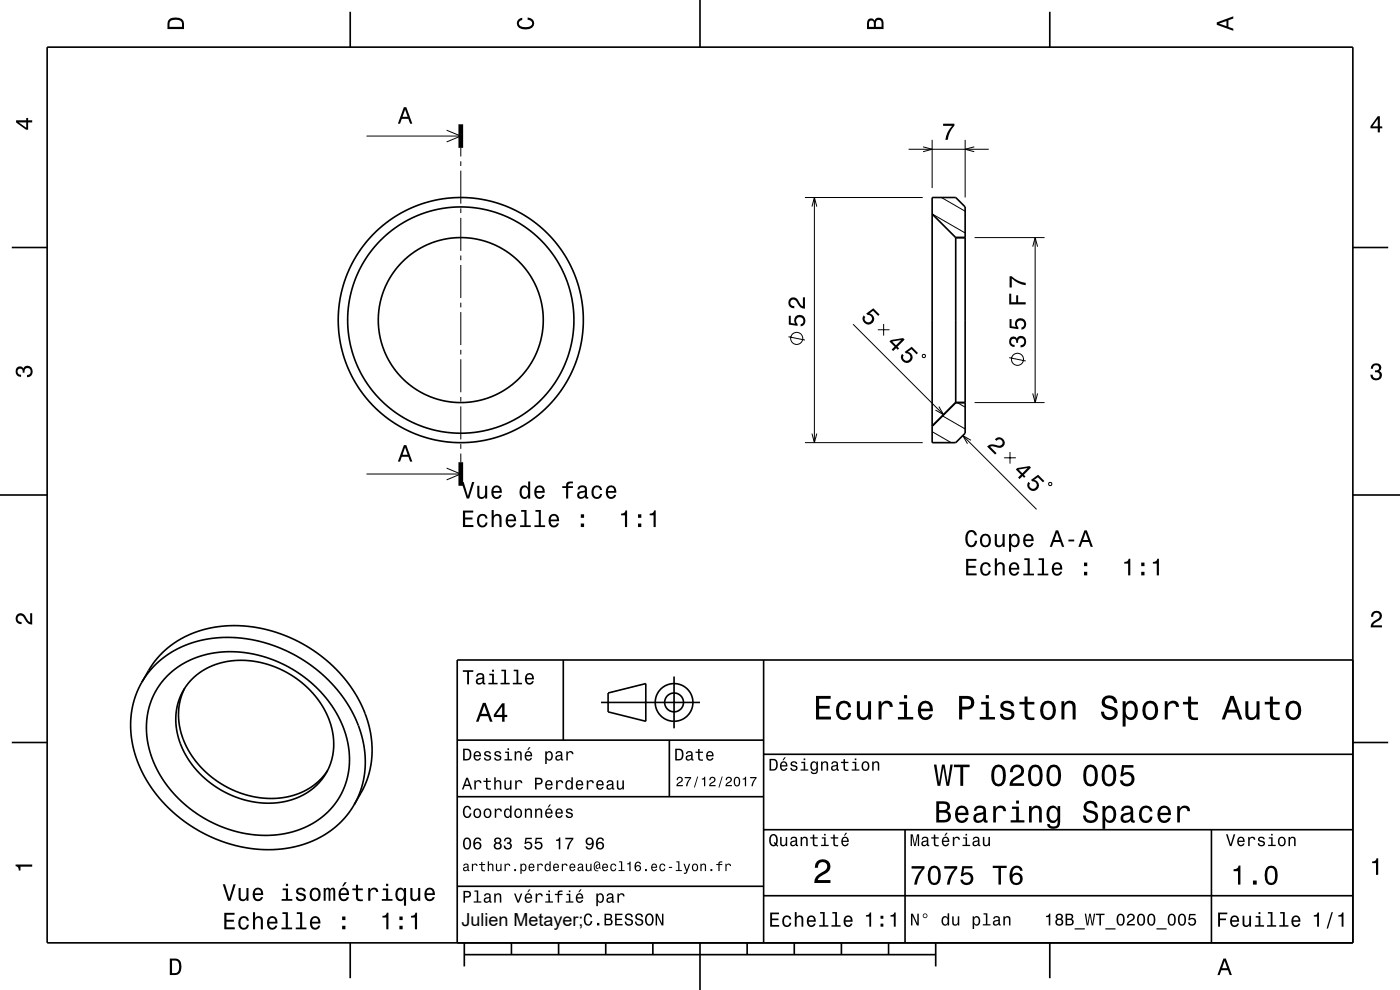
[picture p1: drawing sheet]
<svg xmlns="http://www.w3.org/2000/svg" width="297mm" height="210mm" viewBox="0 0 297 210" stroke-linecap="round" stroke-linejoin="round" font-family="sans-serif">
<defs><g id="words">
<text font-size="3.8" x="97.9" y="196.4">Julien Metayer;</text>
</g></defs>
<g fill="none" stroke="#000" stroke-width=".21">
<path d="M77.8 28.9h20M94.8 27.6l3 1.3-3 1.2M97.8 31.4v1.8M97.8 34.2v1M97.8 36.2v7M192.8 31.7h17M195.8 31.1l1.9 .6-1.9 .5M197.7 29.7v10.2M204.7 29.7v12.2M206.7 31.1l-2 .6 2 .5M97.8 44.2v1M97.8 46.2v7"/>
<path d="M97.8 54.2v1M97.8 56.2v7M170.8 41.9h24.9M172.3 43.8l.5-1.9 .5 1.9M172.8 41.9v52M197.7 45.4l7 4M199.7 41.9l5 2.9M206.7 50.4h14.9M219.1 52.3l.5-1.9 .5 1.9M219.6 50.4v35M97.8 64.2v1M97.8 66.2v7"/>
<path d="M97.8 74.2v1M97.8 76.2v7M167.3 71.4l3.5 .7M181 68.8l19.2 19.2M186.2 70h2.5M187.5 68.7v2.5M195.7 75.3l.5-.1 .1 .5-.5 .1zM214.1 75.9l3.5 .7M94.8 99.3l3 1.2-3 1.3M97.8 84.2v1M97.8 86.2v7M97.8 94.2v1"/>
<path d="M97.8 96.2v1.8M170.8 93.9h24.9M172.3 92l.5 1.9 .5-1.9M197.7 91.6l4.1 2.3M199.2 86.2l1 1.8-1.8-1M199.9 88.2l4.8 2.8M203.1 85.4l1.6 1M204.3 92.4l15.6 15.6M206 93.4l-1.7-1 .9 1.7M206.7 85.4h14.9M213 97.1h2.5M214.3 95.9v2.4"/>
<path d="M219.1 83.5l.5 1.9 .5-1.9M77.8 100.5h20M222.6 102.3l.5 .2-.1 .5-.5-.2z"/>
<circle cx="169" cy="71.8" r="1.28"/>
<circle cx="215.9" cy="76.2" r="1.28"/>
</g>
<g fill="none" stroke="#000" stroke-width=".35">
<path d="M10 10h277v190h-277zM74.3 2.5v7.5M148.5 0v10M222.7 2.5v7.5M2.5 52.5h7.5M197.7 45.4l5 5M197.7 41.9h5l2 2v48l-2 2h-5zM202.7 50.4v35M202.7 50.4h2M287 52.5h7.5M202.7 85.4l-5 5M202.7 85.4h2"/>
<path d="M0 105h10M287 105h10M119.5 140v17M162 140v60M287 140h-190v60M2.5 157.5h7.5M30.1 144.7l1.1-1.7 1.5-1.7 1.5-1.4 1.7-1.2 1.8-1.1 2.2-1 2.2-.6 2.2-.5 4.6-.3 4.8 .5 4.7 1.4 2.5 1 2.2 1.2 4.2 2.8 1.8 1.6 1.9 2 1.7 2.1 1.4 2.1 1.9 4 1.2 4.3 .3 2.1v2.4l-.3 2.1-.5 2.2-.6 1.7-1 2M30.1 144.7l-1 2-.7 2-.4 2-.3 2.1v2.1l.3 2.4 .4 1.9 .8 2.4 .9 2.1 1.3 2.3 2.9 3.8 3.5 3.4 2 1.5 2.3 1.5 2.5 1.2 2.3 1 4.5 1.3 2.4 .4 2.6 .1 4.6-.3 4.1-1 2.2-1 2.1-1.1 1.8-1.4 1.4-1.3 1.3-1.6 1.2-1.8M30.1 144.7l2.7-4.4 1.3-1.5 1.5-1.4 1.7-1.2 2.1-1.2 2.2-.9 2.3-.7 2.3-.5 3-.2 2.8 .1 2.4 .3 2.6 .6 2.6 .8 2.6 1 2.4 1.3 2.3 1.5 2.4 1.8 2 1.8 1.8 2 1.7 2.3 1.2 2.1 1.1 2.3 .9 2.5 .6 2.1 .3 2.6v2.2l-.2 2.2-.5 2.1-.6 1.9-2.5 4.5M35.5 143.4l2.7-2.2 3.1-1.6 3.9-1.1 3.7-.3 4 .4 3.8 .9 4.4 1.9 3.5 2.3 3.2 2.8 2.4 3 2 3.4 .9 2.1 .5 1.9 .5 3.7-.2 3.5-.5 1.8-.6 1.8-1.7 2.8-1.2 1.4-1.4 1.2-1.5 1.2-1.9 1-2 .8-1.9 .6-4.1 .5h-2.1l-2.4-.3-4.3-1.1-3.9-1.6-4-2.6-2.1-1.7-1.5-1.6-2.5-3.3-1.8-3.5-.7-2.1-.5-2-.2-3.6 .2-2.1 .4-1.9 .7-1.9 .8-1.6 1.1-1.5zM39.2 146l-.9 2.5-.4 2.7 .2 3 .8 2.8 1.4 2.7 2 2.7 2.3 2.2 2.9 2 2.7 1.3 3.3 1 3.6 .5 3-.2 3-.8 2.5-1.2 2.2-1.7 1.7-2M40.7 144.1l2.2-1.7 2.7-1.4 2.5-.7 3.3-.2 3.1 .3 3.3 .9 2.9 1.3 2.6 1.6 2.4 2.1 2.2 2.6 1.5 2.7 1 2.8 .4 2.8-.2 2.9-.8 2.8-1.4 2.3-2 2-2.5 1.6-2.9 1.1-3.1 .5-3.6-.2-3.3-.8-3.2-1.3-3-1.9-2.6-2.3-2.2-2.8-1.6-2.9-.9-3-.2-3.2 .5-2.9 1.2-2.8z"/>
<path d="M97 157h65M127.5 149h21M129 147l8-2v8l-8-2zM142 157v12M143 143.5v11M287 157.5h7.5M97 169h65M162 176h125M162 160h125M192 176v24M257 176v24M97 188h65"/>
<path d="M162 190h125M74.3 200v7.5M98.5 202.5h100M98.5 200v5M108.5 200v2.5M118.5 200v2.5M128.5 200v2.5M138.5 200v2.5M148.5 200v10M158.5 200v2.5M168.5 200v2.5M178.5 200v2.5"/>
<path d="M188.5 200v2.5M198.5 200v5M222.7 200v7.5"/>
<circle cx="97.8" cy="67.9" r="26"/>
<circle cx="97.8" cy="67.9" r="24"/>
<circle cx="97.8" cy="67.9" r="17.5"/>
<circle cx="143" cy="149" r="2"/>
<circle cx="143" cy="149" r="4"/>
</g>
<path d="M97.8 26.4v5M97.8 98v5" fill="none" stroke="#000" stroke-width="1" stroke-linecap="butt"/>
<g fill="#000">
<path d="M36 4a2.18 2.18 0 0 0-.5 2.2h3.5v-1.2a1.43 1.43 0 0 0-1.7-1.3zM36.3 4.4a2.15 2.15 0 0 1 2.2 .3l.1 1h-2.6v-1z" fill-rule="evenodd"/>
<path d="M109.9 4.2l.9-.4v.4a.7 .7 0 0 0-.7 .5 .7 .7 0 0 0 .3 .8 1.7 1.7 0 0 0 2.5-.5 .9 .9 0 0 0-1-.8v-.5a1.24 1.24 0 0 1 1.4 1.1 1.24 1.24 0 0 1-1 1.4 2.22 2.22 0 0 1-2.5-.7l-.2-.5z" fill-rule="evenodd"/>
<path d="M184.2 4.2l-.3 .7v1.3h3.5v-1.3a.98 .98 0 0 0-.7-1.1 .98 .98 0 0 0-1.2 .6 .84 .84 0 0 0-1.3-.2zM184.5 4.5a.54 .54 0 0 1 .6-.1 .54 .54 0 0 1 .3 .6v.7h-1zM185.9 4.4a.62 .62 0 0 1 .8-.1 .62 .62 0 0 1 .3 .6v.8h-1.2z" fill-rule="evenodd"/>
<path d="M258.1 4.7v.6l3.5 1.2v-.4l-1-.4v-1.4l1-.4v-.4zM258.6 5l1.6-.5v1z" fill-rule="evenodd"/>
<path d="M3.4 25.5v.5l2.1 1.5h.5v-1.5h.8v-.5h-.8v-.5h-.4v.5zM4 26h1.6v1.1z" fill-rule="evenodd"/>
<path d="M85.7 22.7l-1.3 3.5h.5l.3-1h1.4l.4 1h.5l-1.3-3.5zM85.9 23.2l.6 1.6h-1.1z" fill-rule="evenodd"/>
<path d="M200.1 26.2h2.4v.5a5.3 5.3 0 0 0-1.4 3h-.5a5.2 5.2 0 0 1 1.4-3h-1.9z" fill-rule="evenodd"/>
<path d="M292.3 24.7l-1.6 2.1v.4h1.6v.9h.4v-.9h.5v-.4h-.5v-2.1zM292.3 25.2v1.6h-1.1z" fill-rule="evenodd"/>
<path d="M167.3 67v1.9l1.9 .2v-.4a.8 .8 0 0 1-.2-1.2 .8 .8 0 0 1 1.2 .1 .8 .8 0 0 1-.3 1.2v.4a1.21 1.21 0 0 0 1-1.5 1.21 1.21 0 0 0-1.6-.8 1.21 1.21 0 0 0-.6 1.8l-.9-.2v-1.5zM167.5 63.4a1.19 1.19 0 0 0-.2 1.3 1.19 1.19 0 0 0 1.2 .7v-.5a.7 .7 0 0 1-.8-.5 .7 .7 0 0 1 .5-.8 .7 .7 0 0 1 .8 .5 1.8 1.8 0 0 0 1.8 1.4v-2.4h-.5v1.9a2.19 2.19 0 0 1-1.1-1.5 1.1 1.1 0 0 0-1.7-.1z" fill-rule="evenodd"/>
<path d="M183.2 66.9l.4 .3a.79 .79 0 0 0 .4 1.1 .79 .79 0 0 0 1-.5 .79 .79 0 0 0-.6-1h-.4l-.2-.3 1.5-1.1 1.3 1.3-.3 .3-1.1-1.1-.8 .6a1.21 1.21 0 0 1 .9 1.6 1.21 1.21 0 0 1-1.7 .6 1.21 1.21 0 0 1-.4-1.8z" fill-rule="evenodd"/>
<path d="M188.7 72.4l1.1 1.1-.6 .6 .3 .4 .6-.7 .4 .4 .2-.3-.3-.3 1.5-1.6-.3-.3-2.6 .4zM189.3 72.4l1.9-.3-1.1 1.1zM191.4 75.1a1.21 1.21 0 0 0 .3 1.8 1.21 1.21 0 0 0 1.7-.6 1.21 1.21 0 0 0-.8-1.7l.8-.5 1 1.1 .3-.3-1.3-1.4-1.5 1.2 .3 .2a.79 .79 0 0 1 .9 .7 .79 .79 0 0 1-.7 .9 .79 .79 0 0 1-.8-.9l.1-.2z" fill-rule="evenodd"/>
<path d="M214.3 71.7a1.17 1.17 0 0 0-.2 1.2 1.17 1.17 0 0 0 1.1 .7v-.4a.62 .62 0 0 1-.7-.4 .62 .62 0 0 1 .2-.8 .62 .62 0 0 1 .9 .2v.5h.4a.72 .72 0 0 1 .4-.9 .72 .72 0 0 1 .9 .5 .72 .72 0 0 1-.5 .9h-.3v.5a1.18 1.18 0 0 0 1.2-1.5 1.18 1.18 0 0 0-1.8-.6l-.2 .2a.86 .86 0 0 0-1.4-.1zM214.2 67.7v1.9l1.8 .2v-.4a.8 .8 0 0 1-.2-1.2 .8 .8 0 0 1 1.3 .1 .8 .8 0 0 1-.4 1.2v.4a1.21 1.21 0 0 0 1-1.5 1.21 1.21 0 0 0-1.6-.8 1.21 1.21 0 0 0-.6 1.8l-.9-.2v-1.5z" fill-rule="evenodd"/>
<path d="M214.1 62.3v2.3h3.5v-.5h-1.6v-1.5h-.4v1.5h-1.1v-1.8zM214.2 58.6v2.4h.4v-1.9a5.2 5.2 0 0 0 3 1.4v-.5a5.3 5.3 0 0 1-3-1.4z" fill-rule="evenodd"/>
<path d="M291.1 77.4a1.08 1.08 0 0 1 1.4-.2 1.08 1.08 0 0 1 .4 1.2l-.3 .3a1.06 1.06 0 0 1 .5 1.3 1.06 1.06 0 0 1-1.2 .7 1.1 1.1 0 0 1-1.2-1.2h.5a.71 .71 0 0 0 1 .8 .71 .71 0 0 0 .1-1.3h-.6v-.4a.61 .61 0 0 0 .8-.3 .61 .61 0 0 0-.2-.8 .61 .61 0 0 0-.9 .2l-.1 .5h-.5z" fill-rule="evenodd"/>
<path d="M3.6 78a.86 .86 0 0 1 1.4 .2 1.06 1.06 0 0 1 1.2-.6 1.06 1.06 0 0 1 .7 1.2 1.1 1.1 0 0 1-1.2 1.2v-.4a.71 .71 0 0 0 .8-1 .71 .71 0 0 0-1.3-.1v.6h-.4a.61 .61 0 0 0-.3-.8 .61 .61 0 0 0-.8 .2 .61 .61 0 0 0 .2 .8l.6 .2v.4a1.15 1.15 0 0 1-1.2-.6 1.15 1.15 0 0 1 .3-1.3z" fill-rule="evenodd"/>
<path d="M85.7 94.4l-1.3 3.5h.5l.3-1h1.4l.4 1h.5l-1.3-3.5zM85.9 94.9l.6 1.6h-1.1z" fill-rule="evenodd"/>
<path d="M209.4 94.7a2.36 2.36 0 0 1 2.5-.2 .69 .69 0 0 0 .7-1 .69 .69 0 0 0-1.2 0l-.3-.3a1.18 1.18 0 0 1 1.6-.2 1.18 1.18 0 0 1 .2 1.7 1.18 1.18 0 0 1-1.7 .1l-.6-.1-.5 .1 1.3 1.3-.3 .3z" fill-rule="evenodd"/>
<path d="M98.2 108.3v3.5h2.2v-.4h-1.7v-1.2h1.5v-.4h-1.5v-1.1h1.7v-.4zM101.5 109.4a1.53 1.53 0 0 0 .8 2.5 1.06 1.06 0 0 0 1.1-1.1h-.4a.67 .67 0 0 1-.6 .7 .67 .67 0 0 1-.7-.6 1.12 1.12 0 0 1 .6-1.5 .59 .59 0 0 1 .7 .6h.4a1.09 1.09 0 0 0-.7-1 1.09 1.09 0 0 0-1.2 .4zM104.3 108.2v3.6h.4v-1.6a.63 .63 0 0 1 .4-.7 .63 .63 0 0 1 .8 .3l.1 2h.4v-1.8a.88 .88 0 0 0-.6-1 .88 .88 0 0 0-1.1 .5v-1.3zM107.6 109.4a1.54 1.54 0 0 0 .8 2.5 1.07 1.07 0 0 0 1.1-.9h-.5l-.2 .4-.4 .1a.76 .76 0 0 1-.7-.9h1.8a1.17 1.17 0 0 0-.5-1.4 1.17 1.17 0 0 0-1.4 .2zM107.9 109.6a.66 .66 0 0 1 .8-.1 .66 .66 0 0 1 .3 .7h-1.3zM110.6 108.2v.4h.7v2.8h-1v.4h2.3v-.4h-.9v-3.2zM113.6 108.2v.4h.7v2.8h-.9v.4h2.2v-.4h-.9v-3.2zM116.7 109.4a1.54 1.54 0 0 0 .8 2.5 1.07 1.07 0 0 0 1.1-.9h-.5l-.2 .4-.4 .1a.76 .76 0 0 1-.7-.9h1.8a1.17 1.17 0 0 0-.5-1.4 1.17 1.17 0 0 0-1.4 .2zM117 109.6a.66 .66 0 0 1 .8-.1 .66 .66 0 0 1 .3 .7h-1.3zM123.2 111v.8h.7v-.8zM123.2 109.1v.7h.7v-.7z" fill-rule="evenodd"/>
<path d="M97.9 102.2l1.1 3.6h.5l1.1-3.6h-.5l-.8 3-.9-3zM101.2 103v1.8a.89 .89 0 0 0 .7 1 .89 .89 0 0 0 1-.5v.5h.4v-2.8h-.4v1.6a.64 .64 0 0 1-.4 .8 .64 .64 0 0 1-.8-.3v-2.1zM104.5 103.3a1.54 1.54 0 0 0 .8 2.5 1.05 1.05 0 0 0 1.1-.8h-.4l-.2 .3-.4 .2a.76 .76 0 0 1-.7-1h1.8a1.16 1.16 0 0 0-.5-1.3 1.16 1.16 0 0 0-1.5 .1zM104.9 103.6a.66 .66 0 0 1 .8-.2 .66 .66 0 0 1 .3 .8h-1.3zM110.5 103.3a1.57 1.57 0 0 0 .8 2.5l.4-.1 .3-.4v.5h.5v-3.7h-.5v1.4a.89 .89 0 0 0-1.5-.2zM110.8 103.6a.62 .62 0 0 1 .7-.2 .62 .62 0 0 1 .5 .5 1.12 1.12 0 0 1-.7 1.6 1.19 1.19 0 0 1-.5-1.9zM113.6 103.3a1.54 1.54 0 0 0 .8 2.5 1.06 1.06 0 0 0 1.1-.8h-.4l-.2 .3-.4 .2a.76 .76 0 0 1-.7-1h1.8a1.17 1.17 0 0 0-.5-1.3 1.17 1.17 0 0 0-1.5 .1zM114 103.6a.66 .66 0 0 1 .8-.2 .66 .66 0 0 1 .3 .8h-1.3zM119.3 103.1v.4h.8v2.3h.4v-2.3h1v-.4h-1l.1-.3 .3-.2 .6-.1v-.3a1.04 1.04 0 0 0-1.4 .7v.2zM122.8 103.2l-.3 .6h.4a.55 .55 0 0 1 .7-.5 .55 .55 0 0 1 .4 .8h-.2a1 1 0 0 0-1.1 .2 1 1 0 0 0-.2 1.1 .93 .93 0 0 0 1.6 0l.1 .3 .6 .1v-.4h-.3v-1.6a1.02 1.02 0 0 0-.7-.9 1.02 1.02 0 0 0-1 .3zM123 104.7l1.1-.3a.77 .77 0 0 1-.2 .8 .77 .77 0 0 1-.9 .1zM125.8 103.3a1.53 1.53 0 0 0 .8 2.5 1.06 1.06 0 0 0 1.1-1h-.4a.67 .67 0 0 1-.6 .7 .67 .67 0 0 1-.7-.6 1.11 1.11 0 0 1 .6-1.6 .59 .59 0 0 1 .7 .6h.4a1.09 1.09 0 0 0-.7-.9 1.09 1.09 0 0 0-1.2 .3zM128.8 103.3a1.54 1.54 0 0 0 .8 2.5 1.06 1.06 0 0 0 1.1-.8h-.4l-.3 .3-.3 .2a.76 .76 0 0 1-.7-1h1.8a1.17 1.17 0 0 0-.5-1.3 1.17 1.17 0 0 0-1.5 .1zM129.2 103.6a.66 .66 0 0 1 .8-.2 .66 .66 0 0 1 .3 .8h-1.3z" fill-rule="evenodd"/>
<path d="M131.8 109v.3h.8v2.5h.4v-3.5h-.3a.77 .77 0 0 1-.9 .7zM135.4 111v.8h.6v-.8zM135.4 109.1v.7h.6v-.7zM137.8 109v.3h.8v2.5h.5v-3.5h-.3a.78 .78 0 0 1-1 .7z" fill-rule="evenodd"/>
<path d="M205.1 112.9a2.52 2.52 0 0 0 .4 3.1 1.27 1.27 0 0 0 1.8-1.3h-.5a.82 .82 0 0 1-1.1 .9 2.09 2.09 0 0 1 0-2.7 .72 .72 0 0 1 1.1 .7h.5a1.19 1.19 0 0 0-.9-1.1 1.19 1.19 0 0 0-1.3 .4zM208.2 113.6a1.53 1.53 0 0 0 .9 2.5 1.48 1.48 0 0 0 1.1-1.5 1.48 1.48 0 0 0-1.1-1.4l-.5 .1zM208.5 113.9a.67 .67 0 0 1 .7-.3 .67 .67 0 0 1 .5 .6 1.11 1.11 0 0 1-.6 1.5 1.17 1.17 0 0 1-.6-1.8zM211 113.3v1.8a.89 .89 0 0 0 .6 1 .89 .89 0 0 0 1.1-.5v.4h.4v-2.7h-.4v1.6a.65 .65 0 0 1-.4 .7 .65 .65 0 0 1-.8-.3v-2zM214.1 113.3v3.8h.4v-1.5a.93 .93 0 0 0 1 .5 .93 .93 0 0 0 .7-.8 1.51 1.51 0 0 0-.9-2.1l-.5 .1-.3 .4v-.4zM214.7 113.9a.63 .63 0 0 1 .7-.3 .63 .63 0 0 1 .4 .6 1.13 1.13 0 0 1-.6 1.5 1.18 1.18 0 0 1-.5-1.8zM217.3 113.6a1.54 1.54 0 0 0 .8 2.5 1.06 1.06 0 0 0 1.1-.9h-.4l-.2 .4-.4 .1a.76 .76 0 0 1-.7-.9h1.8a1.16 1.16 0 0 0-.5-1.4 1.16 1.16 0 0 0-1.5 .2zM217.7 113.8a.66 .66 0 0 1 .8-.1 .66 .66 0 0 1 .3 .7h-1.3zM224 112.5l-1.3 3.5h.5l.3-1h1.4l.4 1h.5l-1.3-3.5zM224.2 113l.6 1.5h-1.1zM226.7 114.5v.3h1.2v-.3zM230 112.5l-1.2 3.5h.4l.4-1h1.4l.4 1h.4l-1.2-3.5zM230.3 113l.5 1.5h-1z" fill-rule="evenodd"/>
<path d="M215.5 99.6l1.1 1.1-.6 .6 .3 .3 .6-.6 .4 .4 .2-.3-.3-.4 1.5-1.5-.3-.3-2.6 .4zM216.1 99.6l1.9-.3-1.1 1.1zM218.2 102.2a1.21 1.21 0 0 0 .3 1.8 1.21 1.21 0 0 0 1.7-.6 1.21 1.21 0 0 0-.8-1.6l.8-.6 1.1 1.1 .2-.3-1.3-1.3-1.5 1.1 .3 .3a.79 .79 0 0 1 1 .7 .79 .79 0 0 1-.8 .9 .79 .79 0 0 1-.8-.9l.1-.3z" fill-rule="evenodd"/>
<path d="M3.6 130.4a1.22 1.22 0 0 1 2 .7l.4 .6 .4 .3v-1.9h.4v2.4a1.8 1.8 0 0 1-1.7-1.4 .71 .71 0 0 0-.9-.5 .71 .71 0 0 0-.5 .8 .71 .71 0 0 0 .9 .5v.5a1.18 1.18 0 0 1-1.2-.7 1.18 1.18 0 0 1 .2-1.3z" fill-rule="evenodd"/>
<path d="M205 118.6v3.5h2.2v-.5h-1.8v-1.2h1.6v-.4h-1.6v-1h1.7v-.4zM208.2 119.6a1.53 1.53 0 0 0 .9 2.5 1.05 1.05 0 0 0 1.1-1h-.4a.67 .67 0 0 1-.7 .7 .67 .67 0 0 1-.7-.6 1.12 1.12 0 0 1 .7-1.6 .59 .59 0 0 1 .6 .6h.5a1.09 1.09 0 0 0-.8-.9 1.09 1.09 0 0 0-1.2 .3zM211 118.4v3.7h.5v-1.6a.63 .63 0 0 1 .4-.8 .63 .63 0 0 1 .8 .4v2h.4v-1.8a.88 .88 0 0 0-.6-1 .88 .88 0 0 0-1 .4v-1.3zM214.3 119.6a1.54 1.54 0 0 0 .8 2.5 1.06 1.06 0 0 0 1.1-.8h-.4l-.3 .3-.3 .1a.76 .76 0 0 1-.7-.9h1.7a1.16 1.16 0 0 0-.4-1.3 1.16 1.16 0 0 0-1.5 .1zM214.7 119.8a.66 .66 0 0 1 .8-.1 .66 .66 0 0 1 .3 .8h-1.3zM217.3 118.4v.4h.7v2.9h-.9v.4h2.3v-.4h-1v-3.3zM220.3 118.4v.4h.7v2.9h-.9v.4h2.3v-.4h-.9v-3.3zM223.4 119.6a1.54 1.54 0 0 0 .8 2.5 1.06 1.06 0 0 0 1.1-.8h-.4l-.3 .3-.3 .1a.76 .76 0 0 1-.7-.9h1.8a1.17 1.17 0 0 0-.5-1.3 1.17 1.17 0 0 0-1.5 .1zM223.8 119.8a.66 .66 0 0 1 .8-.1 .66 .66 0 0 1 .3 .8h-1.3zM230 121.3v.8h.7v-.8zM230 119.3v.8h.7v-.8z" fill-rule="evenodd"/>
<path d="M238.5 119.2v.4h.8v2.5h.5v-3.6h-.4a.78 .78 0 0 1-.9 .7zM242.1 121.3v.8h.7v-.8zM242.1 119.3v.8h.7v-.8zM244.6 119.2v.4h.8v2.5h.5v-3.6h-.4a.77 .77 0 0 1-.9 .7z" fill-rule="evenodd"/>
<path d="M291.2 129.9a1.18 1.18 0 0 1 1.9 .3 1.18 1.18 0 0 1-1 1.7l-.5 .3-.3 .5h1.9v.4h-2.4a1.8 1.8 0 0 1 1.4-1.8 .71 .71 0 0 0 .5-.8 .71 .71 0 0 0-.9-.5 .71 .71 0 0 0-.5 .8h-.4z" fill-rule="evenodd"/>
<path d="M98.2 158.8v2.5h.9a1.37 1.37 0 0 0 .7-2.2 1.56 1.56 0 0 0-1.6-.3zM98.6 159.1a.98 .98 0 0 1 1.1 .7 .98 .98 0 0 1-.6 1.2h-.5zM100.7 159.6a1.04 1.04 0 0 0-.2 1.2 1.04 1.04 0 0 0 1 .5l.5-.5h-.3l-.4 .3a.54 .54 0 0 1-.5-.7h1.3a.83 .83 0 0 0-.4-.9 .83 .83 0 0 0-1 .1zM100.9 159.7l.2-.1a.47 .47 0 0 1 .5 .1 .47 .47 0 0 1 .1 .5h-.9zM102.9 159.5l-.2 .1a.69 .69 0 0 0 .9 .9l.2 .1a.43 .43 0 0 1-.4 .5 .43 .43 0 0 1-.4-.4h-.3a.74 .74 0 0 0 .9 .7 .74 .74 0 0 0 .5-1l-1-.4a.38 .38 0 0 1 .3-.5 .38 .38 0 0 1 .4 .4h.3a.78 .78 0 0 0-1.2-.4zM105.1 159.5l-.2 .1a.69 .69 0 0 0 .9 .9l.2 .1a.43 .43 0 0 1-.4 .5 .43 .43 0 0 1-.5-.4h-.3a.74 .74 0 0 0 .9 .7 .74 .74 0 0 0 .5-1l-.9-.4a.38 .38 0 0 1 .3-.5 .38 .38 0 0 1 .4 .4h.3a.77 .77 0 0 0-1.2-.4zM107.2 159.4v.3h.5v1.3h-.7v.3h1.6v-.3h-.6v-1.6zM107.7 158.7v.4h.3v-.4zM109.2 159.4v1.9h.3v-1.1a.45 .45 0 0 1 .4-.6 .45 .45 0 0 1 .5 .5v1.2h.3v-1.3a.63 .63 0 0 0-.5-.7 .63 .63 0 0 0-.7 .4v-.3zM112.2 158.5l-.4 .6h.3l.5-.6zM111.5 159.6a1.04 1.04 0 0 0-.2 1.2 1.04 1.04 0 0 0 1.1 .5l.5-.5h-.3l-.5 .3a.54 .54 0 0 1-.5-.7h1.3a.83 .83 0 0 0-.4-.9 .83 .83 0 0 0-1 .1zM111.8 159.7l.1-.1a.48 .48 0 0 1 .5 .1 .48 .48 0 0 1 .2 .5h-1zM115.7 159.4v2.7h.3v-1.1a.66 .66 0 0 0 .7 .4 .66 .66 0 0 0 .5-.6 .91 .91 0 0 0 0-1.1 .91 .91 0 0 0-1-.3l-.2 .3v-.3zM116.1 159.8a.45 .45 0 0 1 .5-.2 .45 .45 0 0 1 .3 .4 .65 .65 0 0 1 .1 .8 .65 .65 0 0 1-.7 .2 .98 .98 0 0 1-.2-1.2zM118.1 159.5l-.2 .4h.3a.39 .39 0 0 1 .4-.3 .39 .39 0 0 1 .3 .5h-.1a.65 .65 0 0 0-1 .4 .65 .65 0 0 0 .6 .9l.6-.3 .1 .2h.4v-.2l-.2-.1v-1.1a.72 .72 0 0 0-.5-.6 .72 .72 0 0 0-.7 .2zM118.2 160.6l.8-.3a.55 .55 0 0 1-.2 .7 .55 .55 0 0 1-.6 0zM120.1 159.4v1.9h.4v-1.1a.47 .47 0 0 1 .2-.6 .47 .47 0 0 1 .6 .2v.2h.4a.64 .64 0 0 0-.5-.7 .64 .64 0 0 0-.8 .4v-.3z" fill-rule="evenodd"/>
<path d="M98.2 142.2v.3h.9v2.7h.4v-2.7h.9v-.3zM101.3 143l-.3 .5h.4a.47 .47 0 0 1 .5-.4 .47 .47 0 0 1 .4 .6l-.2 .1a.84 .84 0 0 0-1 .2 .84 .84 0 0 0 0 1.1 .9 .9 0 0 0 1.3-.2l.1 .2 .5 .1v-.3l-.3-.1v-1.3a.87 .87 0 0 0-1.4-.5zM101.4 144.3l.9-.3a.66 .66 0 0 1-.1 .7 .66 .66 0 0 1-.8 .1zM103.8 142.9v.3h.6v1.6h-.8v.4h2v-.4h-.8v-1.9zM104.4 142.1v.4h.4v-.4zM106.4 142.1v.3h.6v2.4h-.8v.4h1.9v-.4h-.7v-2.7zM109 142.1v.3h.6v2.4h-.8v.4h1.9v-.4h-.7v-2.7zM111.6 143.1a1.32 1.32 0 0 0 .7 2.1 .9 .9 0 0 0 .9-.7h-.3l-.2 .3-.4 .1a.65 .65 0 0 1-.6-.8h1.6a1 1 0 0 0-.4-1.2 1 1 0 0 0-1.3 .2zM111.9 143.3a.57 .57 0 0 1 .7-.1 .57 .57 0 0 1 .3 .6h-1.2z" fill-rule="evenodd"/>
<path d="M102.4 149.1l-1.4 4h.5l.4-1.2h1.6l.4 1.2h.6l-1.5-4zM102.7 149.7l.7 1.7h-1.3zM106.5 149.2l-1.7 2.4v.5h1.7v1h.5v-1h.6v-.5h-.6v-2.4zM106.5 149.9v1.7h-1.3z" fill-rule="evenodd"/>
<path d="M143.2 158.8v2.5h.9a1.37 1.37 0 0 0 .7-2.2 1.56 1.56 0 0 0-1.6-.3zM143.6 159.1a.98 .98 0 0 1 1.1 .7 .98 .98 0 0 1-.6 1.2h-.5zM145.7 159.5l-.2 .4h.3a.39 .39 0 0 1 .5-.3 .39 .39 0 0 1 .3 .5h-.2a.65 .65 0 0 0-.9 .4 .65 .65 0 0 0 .5 .9l.7-.3v.2h.4v-.2l-.1-.1-.1-1.1a.73 .73 0 0 0-.4-.6 .73 .73 0 0 0-.8 .2zM145.8 160.6l.8-.3a.55 .55 0 0 1-.1 .7 .55 .55 0 0 1-.7 0zM148.1 158.9v.5h-.5v.3h.5v1.3a.75 .75 0 0 0 1 .4v-.3a.48 .48 0 0 1-.7-.3v-1.1h.7v-.3h-.7v-.5zM150 159.6a1.04 1.04 0 0 0-.2 1.2 1.04 1.04 0 0 0 1.1 .5l.5-.5h-.4l-.4 .3a.54 .54 0 0 1-.5-.7h1.3a.83 .83 0 0 0-.4-.9 .83 .83 0 0 0-1 .1zM150.3 159.7l.1-.1a.48 .48 0 0 1 .5 .1 .48 .48 0 0 1 .2 .5h-1z" fill-rule="evenodd"/>
<path d="M173.1 147.6v5h3.2v-.6h-2.5v-1.7h2.2v-.6h-2.2v-1.5h2.4v-.6zM177.8 149.2a2.59 2.59 0 0 0 .5 3.4 1.58 1.58 0 0 0 2.3-1.4h-.6a.95 .95 0 0 1-.9 1 .95 .95 0 0 1-1-.9 1.59 1.59 0 0 1 .9-2.1 .85 .85 0 0 1 .9 .8h.7a1.56 1.56 0 0 0-1.1-1.3 1.56 1.56 0 0 0-1.7 .5zM181.8 148.8v2.5a1.27 1.27 0 0 0 .9 1.4 1.27 1.27 0 0 0 1.5-.7v.6h.6v-3.8h-.6v2.2a.92 .92 0 0 1-.6 1.1 .92 .92 0 0 1-1.2-.4v-2.9zM186.4 148.8v3.8h.6v-2.2a.95 .95 0 0 1 .5-1.1 .95 .95 0 0 1 1.2 .3l.1 .4h.6a1.28 1.28 0 0 0-1-1.4 1.28 1.28 0 0 0-1.4 .8v-.6zM190.8 148.9v.5h1v2.7h-1.3v.5h3.2v-.5h-1.3v-3.2zM191.8 147.4v.8h.6v-.8zM195.1 149.2a2.62 2.62 0 0 0 .5 3.4 1.57 1.57 0 0 0 2.2-1.1h-.6l-.3 .5-.5 .2a1.08 1.08 0 0 1-1-1.3h2.5a1.66 1.66 0 0 0-.7-2 1.66 1.66 0 0 0-2.1 .3zM195.6 149.5a.94 .94 0 0 1 1.2-.2 .94 .94 0 0 1 .5 1h-1.9zM203.5 147.6v5h.6v-2.1h.8a1.47 1.47 0 0 0 1.8-1.2 1.47 1.47 0 0 0-1.5-1.7zM204.1 148.2a1.6 1.6 0 0 1 1.8 .5 .86 .86 0 0 1 0 .9 .86 .86 0 0 1-.9 .3h-.9zM208.1 148.9v.5h1v2.7h-1.3v.5h3.3v-.5h-1.3v-3.2zM209.1 147.4v.8h.7v-.8zM212.6 148.9a1.08 1.08 0 0 0-.3 1.2 1.08 1.08 0 0 0 1 .7l1.1 .4a.57 .57 0 0 1 .2 .6 .57 .57 0 0 1-.5 .4 .96 .96 0 0 1-1.4-.8h-.6a1.6 1.6 0 0 0 1.3 1.4 1.6 1.6 0 0 0 1.7-.8 1.13 1.13 0 0 0-1-1.6l-1.1-.3-.2-.4a.87 .87 0 0 1 .9-.5 .87 .87 0 0 1 .8 .6h.6a1.4 1.4 0 0 0-2.1-1.1zM217.4 147.8v1.1h-1.1v.5h1.1v2.6l.2 .4 .4 .3h1.4v-.5a.97 .97 0 0 1-1.4-.5v-2.3h1.4v-.5h-1.4v-1.1zM221.1 149.2a2.56 2.56 0 0 0 .5 3.4 1.72 1.72 0 0 0 1.8-.2 1.72 1.72 0 0 0 .6-1.7 1.7 1.7 0 0 0-.9-1.9 1.7 1.7 0 0 0-2 .4zM221.6 149.6a.96 .96 0 0 1 1-.4 .96 .96 0 0 1 .7 .8 1.59 1.59 0 0 1-1 2.2 1.19 1.19 0 0 1-1-1.5zM225.2 148.8v3.8h.6v-2.2a.97 .97 0 0 1 .5-1.1 .97 .97 0 0 1 1.1 .2l.1 .7v2.4h.7v-2.5a1.27 1.27 0 0 0-.9-1.4 1.27 1.27 0 0 0-1.5 .6v-.5zM234.1 147.9a1.38 1.38 0 0 0-.3 1.5 1.38 1.38 0 0 0 1.3 .9 1.25 1.25 0 0 1 1.4 .9 1.15 1.15 0 0 1-1.3 .9 1.15 1.15 0 0 1-1-1.1h-.7a1.8 1.8 0 0 0 1.7 1.8 1.8 1.8 0 0 0 1.9-1.6 1.46 1.46 0 0 0-1.5-1.4l-.6-.2a.83 .83 0 0 1-.5-1.1 .83 .83 0 0 1 1.2-.3l.5 .5 .1 .4h.7a1.67 1.67 0 0 0-1-1.6 1.67 1.67 0 0 0-1.9 .4zM238.2 148.8v5.3h.6v-2.1a1.32 1.32 0 0 0 1.4 .7 1.32 1.32 0 0 0 1.1-1.1 2.43 2.43 0 0 0-.8-2.8 1.21 1.21 0 0 0-1.7 .5v-.5zM239.1 149.6a.9 .9 0 0 1 .9-.4 .9 .9 0 0 1 .7 .8 1.61 1.61 0 0 1-.9 2.2 1.18 1.18 0 0 1-1-1.5zM242.8 149.2a2.56 2.56 0 0 0 .5 3.4 1.72 1.72 0 0 0 1.8-.2 1.72 1.72 0 0 0 .6-1.7 1.7 1.7 0 0 0-.9-1.9 1.7 1.7 0 0 0-2 .4zM243.3 149.6a.96 .96 0 0 1 1-.4 .96 .96 0 0 1 .7 .8 1.59 1.59 0 0 1-1 2.2 1.19 1.19 0 0 1-1-1.5zM247.1 148.8v3.8h.6v-2.2a.95 .95 0 0 1 .5-1.1 .95 .95 0 0 1 1.2 .3l.1 .4h.6a1.28 1.28 0 0 0-1-1.4 1.28 1.28 0 0 0-1.4 .8v-.6zM252 147.8v1.1h-1v.5h1l.1 2.6 .2 .4 .4 .3h1.4v-.5a.97 .97 0 0 1-1.4-.5v-2.3h1.4v-.5h-1.4v-1.1zM261 147.6l-1.8 5h.6l.6-1.4h2l.5 1.4h.7l-1.9-5zM261.4 148.3l.7 2.2h-1.5zM264.2 148.8v2.5a1.27 1.27 0 0 0 .9 1.4 1.27 1.27 0 0 0 1.5-.7v.6h.6v-3.8h-.6v2.2a.92 .92 0 0 1-.6 1.1 .92 .92 0 0 1-1.1-.4l-.1-2.9zM269.4 147.8v1.1h-1.1v.5h1.1v2.6l.2 .4 .4 .3 .7 .1 .8-.1v-.5a.97 .97 0 0 1-1.4-.5l-.1-2.3h1.5v-.5h-1.5v-1.1zM273.1 149.2a2.56 2.56 0 0 0 .6 3.4 1.72 1.72 0 0 0 1.8-.2 1.72 1.72 0 0 0 .6-1.7 1.7 1.7 0 0 0-.9-1.9 1.7 1.7 0 0 0-2.1 .4zM273.6 149.6a.96 .96 0 0 1 1-.4 .96 .96 0 0 1 .7 .8 1.59 1.59 0 0 1-.9 2.2 1.19 1.19 0 0 1-1.1-1.5z" fill-rule="evenodd"/>
<path d="M98.9 165l-.9 2.5h.3l.3-.8h1l.2 .8h.4l-.9-2.5zM99.1 165.3l.4 1.1h-.8zM100.6 165.5v2h.3v-1.1a.47 .47 0 0 1 .3-.6 .47 .47 0 0 1 .6 .2v.1h.3a.64 .64 0 0 0-.5-.6 .64 .64 0 0 0-.7 .4v-.4zM103.1 165v.6h-.5v.3h.5v1.3a.74 .74 0 0 0 1 .3v-.3a.49 .49 0 0 1-.7-.2v-1.1h.7v-.3h-.7v-.6zM104.8 164.9v2.6h.4v-1.1a.45 .45 0 0 1 .3-.7 .45 .45 0 0 1 .5 .6v1.2h.3v-1.3a.63 .63 0 0 0-.4-.7 .63 .63 0 0 0-.7 .3v-.9zM107 165.5v1.3a.63 .63 0 0 0 .4 .7 .63 .63 0 0 0 .8-.3v.3h.3v-2h-.3v1.2a.46 .46 0 0 1-.3 .5 .46 .46 0 0 1-.6-.2v-1.5zM109.3 165.5v2h.3v-1.1a.47 .47 0 0 1 .3-.6 .47 .47 0 0 1 .6 .2v.1h.3a.64 .64 0 0 0-.5-.6 .64 .64 0 0 0-.7 .4v-.4zM113.5 165v2.5h.3v-1.1a.96 .96 0 0 0 1.3-.7 .66 .66 0 0 0-.7-.7zM113.8 165.3h.5a.43 .43 0 0 1 .5 .4 .43 .43 0 0 1-.5 .4h-.5zM115.9 165.7a1.04 1.04 0 0 0-.2 1.2 1.04 1.04 0 0 0 1 .6l.5-.6h-.3l-.4 .4a.54 .54 0 0 1-.5-.7h1.2a.83 .83 0 0 0-.3-1 .83 .83 0 0 0-1 .1zM116.1 165.9l.2-.1a.47 .47 0 0 1 .4 .1 .47 .47 0 0 1 .2 .4h-.9zM118 165.5v2h.3v-1.1a.47 .47 0 0 1 .3-.6 .47 .47 0 0 1 .5 .2l.1 .1h.3a.64 .64 0 0 0-.5-.6 .64 .64 0 0 0-.7 .4v-.4zM120.1 165.7a1.06 1.06 0 0 0-.2 1.1 1.06 1.06 0 0 0 .9 .7l.4-.3v.3h.3v-2.6h-.3v.9a.64 .64 0 0 0-1.1-.1zM120.4 165.9a.44 .44 0 0 1 .5-.1 .44 .44 0 0 1 .3 .4 .65 .65 0 0 1 0 .7 .65 .65 0 0 1-.7 .3 .98 .98 0 0 1-.1-1.3zM122.4 165.7a1.04 1.04 0 0 0-.2 1.2 1.04 1.04 0 0 0 1 .6l.5-.6h-.3l-.4 .4a.54 .54 0 0 1-.5-.7h1.2a.83 .83 0 0 0-.3-1 .83 .83 0 0 0-1 .1zM122.6 165.9l.2-.1a.48 .48 0 0 1 .5 .1 .48 .48 0 0 1 .1 .4h-.9zM124.5 165.5v2h.3v-1.1a.47 .47 0 0 1 .3-.6 .47 .47 0 0 1 .5 .2l.1 .1h.3a.64 .64 0 0 0-.5-.6 .64 .64 0 0 0-.7 .4v-.4zM126.7 165.7a1.04 1.04 0 0 0-.2 1.2 1.04 1.04 0 0 0 1 .6l.5-.6h-.3l-.4 .4a.54 .54 0 0 1-.5-.7h1.3a.83 .83 0 0 0-.4-1 .83 .83 0 0 0-1 .1zM126.9 165.9l.2-.1a.48 .48 0 0 1 .5 .1 .48 .48 0 0 1 .1 .4h-.9zM128.9 165.6l-.2 .5h.3a.39 .39 0 0 1 .5-.4 .39 .39 0 0 1 .3 .6h-.2a.65 .65 0 0 0-.9 .4 .65 .65 0 0 0 .5 .8l.6-.3 .1 .2 .4 .1v-.3h-.2v-1.1a.72 .72 0 0 0-.5-.6 .72 .72 0 0 0-.7 .1zM129 166.7l.8-.2a.55 .55 0 0 1-.1 .6 .55 .55 0 0 1-.7 .1zM130.9 165.5v1.3a.63 .63 0 0 0 .4 .7 .63 .63 0 0 0 .8-.3v.3h.3v-2h-.4v1.2a.46 .46 0 0 1-.2 .5 .46 .46 0 0 1-.6-.2v-1.5z" fill-rule="evenodd"/>
<path d="M98.4 178a1.44 1.44 0 0 0 .7 2.2 1.45 1.45 0 0 0 .6-2.2 .79 .79 0 0 0-1.3 0zM98.8 178h.5a1.69 1.69 0 0 1 0 1.9h-.5a1.71 1.71 0 0 1 0-1.9zM100.8 177.8a1.72 1.72 0 0 0 .1 2.3 .83 .83 0 0 0 1.1-.2 .83 .83 0 0 0-.1-1.1 .83 .83 0 0 0-1.2 0 .74 .74 0 0 1 .6-.9l.3 .1 .2 .3h.3a.8 .8 0 0 0-.5-.6 .8 .8 0 0 0-.8 .1zM100.7 179.4a.55 .55 0 0 1 1.1 0 .55 .55 0 0 1-1.1 0zM105 177.8l-.1 .2a.57 .57 0 0 0 .2 .8 .78 .78 0 0 0-.1 1.2 .78 .78 0 0 0 1.2 0 .78 .78 0 0 0-.2-1.2 .68 .68 0 0 0 .2-1 .68 .68 0 0 0-.9-.1zM105.1 179.5a.51 .51 0 0 1 1 0 .51 .51 0 0 1-1 0zM105.2 178.3a.42 .42 0 0 1 .8 0 .42 .42 0 0 1-.8 0zM107.1 177.8l-.2 .7h.3a.44 .44 0 0 1 .3-.6 .44 .44 0 0 1 .5 .2 .44 .44 0 0 1-.1 .6h-.4v.3a.51 .51 0 0 1 .7 .3 .51 .51 0 0 1-.3 .7 .51 .51 0 0 1-.7-.4v-.2h-.4a.84 .84 0 0 0 1.1 .8 .84 .84 0 0 0 .5-1.3l-.2-.1a.72 .72 0 0 0 0-1.1 .72 .72 0 0 0-1.1 .1zM111.5 177.7l-.2 1.3h.3a.57 .57 0 0 1 .8-.1 .57 .57 0 0 1 0 .9 .57 .57 0 0 1-.9-.3h-.3a.86 .86 0 0 0 1.1 .8 .86 .86 0 0 0 .6-1.2 .86 .86 0 0 0-1.3-.4l.1-.7h1.1v-.3zM113.6 177.7l-.2 1.3h.3a.57 .57 0 0 1 .9-.1 .57 .57 0 0 1 0 .9 .57 .57 0 0 1-.9-.3h-.3a.86 .86 0 0 0 1 .7 .86 .86 0 0 0 .6-1.1 .86 .86 0 0 0-1.2-.4l.1-.7h1.1v-.3zM118 178.1v.3h.5v1.8h.4v-2.6h-.3a.55 .55 0 0 1-.6 .5zM119.9 177.7v.3h1.4a3.7 3.7 0 0 0-1 2.2h.3a3.8 3.8 0 0 1 1-2.2v-.3zM124.5 177.9a.82 .82 0 0 0-.1 1.2 .82 .82 0 0 0 1.2-.1 .73 .73 0 0 1-.6 .9l-.3-.1-.1-.3h-.4a.88 .88 0 0 0 1.1 .7 .88 .88 0 0 0 .7-1.1 1.01 1.01 0 0 0-.3-1.2 1.01 1.01 0 0 0-1.2 0zM124.6 178.5a.53 .53 0 0 1 1 0 .53 .53 0 0 1-1 0zM126.8 177.8a1.72 1.72 0 0 0 .1 2.3 .83 .83 0 0 0 1.1-.2 .83 .83 0 0 0-.1-1.1 .83 .83 0 0 0-1.1 0 .74 .74 0 0 1 .6-.9l.3 .1 .1 .3h.3a.8 .8 0 0 0-.5-.6 .8 .8 0 0 0-.8 .1zM126.7 179.4a.55 .55 0 0 1 1.1 0 .55 .55 0 0 1-1.1 0z" fill-rule="evenodd"/>
<path d="M98.4 171.2a1.45 1.45 0 0 0 .7 2.3 .94 .94 0 0 0 .9-1h-.3a.59 .59 0 0 1-.8 .7 1.31 1.31 0 0 1 .2-2l.3 .1 .2 .4h.4a.85 .85 0 0 0-.6-.8 .85 .85 0 0 0-1 .3zM100.6 171.7a1.04 1.04 0 0 0-.1 1.3 1.04 1.04 0 0 0 1.1 .5 1.04 1.04 0 0 0 .5-1.3 1.04 1.04 0 0 0-1.2-.7zM100.9 171.9a.48 .48 0 0 1 .5-.1 .48 .48 0 0 1 .3 .4 .66 .66 0 0 1 0 .7 .66 .66 0 0 1-.7 .3 .98 .98 0 0 1-.1-1.3zM102.8 171.7a1.04 1.04 0 0 0-.2 1.3 1.04 1.04 0 0 0 1.2 .5 1.04 1.04 0 0 0 .5-1.3 1.04 1.04 0 0 0-1.2-.7zM103 171.9a.48 .48 0 0 1 .5-.1 .48 .48 0 0 1 .4 .4 .66 .66 0 0 1 0 .7 .66 .66 0 0 1-.7 .3 .97 .97 0 0 1-.2-1.3zM105 171.5v2h.3v-1.1a.47 .47 0 0 1 .2-.6 .47 .47 0 0 1 .6 .2l.1 .1h.3a.64 .64 0 0 0-.5-.6 .64 .64 0 0 0-.7 .4v-.4zM107.1 171.7a1.06 1.06 0 0 0-.2 1.2 1.06 1.06 0 0 0 .9 .6l.4-.3v.3h.3v-2.6h-.3v.9a.63 .63 0 0 0-1.1-.1zM107.4 171.9a.44 .44 0 0 1 .4-.1 .44 .44 0 0 1 .4 .4 .65 .65 0 0 1 0 .7 .65 .65 0 0 1-.7 .3l-.2-.4zM109.3 171.7a1.04 1.04 0 0 0-.1 1.3 1.04 1.04 0 0 0 1.1 .5 1.04 1.04 0 0 0 .5-1.3 1.04 1.04 0 0 0-1.2-.7zM109.5 171.9a.48 .48 0 0 1 .6-.1 .48 .48 0 0 1 .3 .4 .66 .66 0 0 1 0 .7 .66 .66 0 0 1-.7 .3 .98 .98 0 0 1-.2-1.3zM111.4 171.5v2h.3v-1.1a.45 .45 0 0 1 .3-.7 .45 .45 0 0 1 .5 .6v1.2h.4v-1.3a.63 .63 0 0 0-.5-.7 .63 .63 0 0 0-.7 .3v-.3zM113.5 171.5v2h.3v-1.1a.45 .45 0 0 1 .3-.6 .45 .45 0 0 1 .6 .2v1.5h.3v-1.3a.63 .63 0 0 0-.4-.7 .63 .63 0 0 0-.8 .3v-.3zM116.5 170.7l-.3 .6h.2l.5-.6zM115.9 171.7a1.04 1.04 0 0 0-.2 1.2 1.04 1.04 0 0 0 1 .6l.5-.6h-.3l-.4 .4a.54 .54 0 0 1-.5-.7h1.2a.83 .83 0 0 0-.3-1 .83 .83 0 0 0-1 .1zM116.1 171.9l.2-.1a.47 .47 0 0 1 .4 .1 .47 .47 0 0 1 .2 .4h-.9zM118 171.7a1.04 1.04 0 0 0-.2 1.2 1.04 1.04 0 0 0 1.1 .6l.5-.6h-.3l-.5 .4a.53 .53 0 0 1-.5-.7h1.3a.83 .83 0 0 0-.3-1 .83 .83 0 0 0-1.1 .1zM118.3 171.9l.1-.1a.47 .47 0 0 1 .5 .1 .47 .47 0 0 1 .2 .4h-1zM120.2 171.6l-.1 .2a.69 .69 0 0 0 .8 .9l.3 .1a.43 .43 0 0 1-.4 .5 .43 .43 0 0 1-.5-.4h-.3a.74 .74 0 0 0 .9 .7 .74 .74 0 0 0 .5-1.1l-1-.3a.38 .38 0 0 1 .3-.5 .38 .38 0 0 1 .5 .3h.3a.77 .77 0 0 0-1.3-.4z" fill-rule="evenodd"/>
<path d="M143.7 164.9l-.2 .6h.3a.4 .4 0 0 1 .3-.5 .4 .4 0 0 1 .5 .3 .4 .4 0 0 1-.3 .5l-.2 .1a.93 .93 0 0 0-.6 .9h1.4v-.3h-1.1l.5-.4a.67 .67 0 0 0 .5-1 .67 .67 0 0 0-1.1-.2zM145.3 164.8v.3h1l-.7 1.2-.1 .5h.3l.8-2zM147.9 164.7l-.7 2.3h.2l.7-2.3zM148.9 165.1v.3h.4v1.4h.3v-2zM150.7 164.9l-.2 .6h.2a.4 .4 0 0 1 .3-.5 .4 .4 0 0 1 .5 .3 .4 .4 0 0 1-.3 .5l-.1 .1a.95 .95 0 0 0-.7 .9h1.4v-.3h-1.1l.5-.4a.67 .67 0 0 0 .5-1 .67 .67 0 0 0-1-.2zM153.1 164.7l-.7 2.3h.2l.7-2.3zM154.1 164.9l-.2 .6h.3a.4 .4 0 0 1 .3-.5 .4 .4 0 0 1 .5 .3 .4 .4 0 0 1-.3 .5l-.2 .1a.93 .93 0 0 0-.6 .9h1.4v-.3h-1.1l.5-.4a.67 .67 0 0 0 .5-1 .67 .67 0 0 0-1.1-.2zM155.8 165a1.15 1.15 0 0 0 .5 1.8 1.16 1.16 0 0 0 .5-1.8 .63 .63 0 0 0-1 0zM156.1 165.1l.2-.1a.98 .98 0 0 1 0 1.6l-.2-.1-.2-.3v-.7zM157.6 165.1v.3h.4v1.4h.3v-2zM159.1 164.8v.3h1.1l-.7 1.2-.1 .5h.3l.3-.9 .5-.8v-.3z" fill-rule="evenodd"/>
<path d="M163.2 161v2.5h.9a1.37 1.37 0 0 0 .7-2.2 1.58 1.58 0 0 0-1.6-.3zM163.6 161.3a.98 .98 0 0 1 1.1 .7 .98 .98 0 0 1-.6 1.2h-.5zM166.4 160.7l-.4 .6h.2l.5-.6zM165.7 161.7a1.04 1.04 0 0 0-.2 1.2 1.04 1.04 0 0 0 1 .6l.5-.6h-.3l-.4 .4a.54 .54 0 0 1-.5-.7h1.3a.83 .83 0 0 0-.4-1 .83 .83 0 0 0-1 .1zM165.9 161.9l.2-.1a.48 .48 0 0 1 .5 .1 .48 .48 0 0 1 .1 .4h-.9zM167.9 161.6l-.2 .2a.68 .68 0 0 0 .9 .9l.2 .1a.43 .43 0 0 1-.4 .5 .43 .43 0 0 1-.4-.4h-.3a.74 .74 0 0 0 .9 .7 .74 .74 0 0 0 .5-1.1l-1-.3a.38 .38 0 0 1 .3-.5 .38 .38 0 0 1 .4 .4l.3-.1a.78 .78 0 0 0-1.2-.4zM170 161.6v.3h.5v1.3h-.7v.3h1.7v-.3h-.7v-1.6zM170.5 160.9v.3h.3v-.3zM172.1 161.7a1.06 1.06 0 0 0-.2 1.2 1.06 1.06 0 0 0 .9 .6l.4-.3a.52 .52 0 0 1-.2 .7 .52 .52 0 0 1-.7-.3h-.3a.78 .78 0 0 0 .9 .6 .78 .78 0 0 0 .6-.8v-1.9h-.3v.4l-.2-.3a.64 .64 0 0 0-.9 .1zM172.4 161.9a.45 .45 0 0 1 .4-.1 .45 .45 0 0 1 .4 .4 .65 .65 0 0 1 0 .7 .65 .65 0 0 1-.7 .3l-.2-.4zM174.2 161.5v2h.3v-1.1a.45 .45 0 0 1 .3-.6 .45 .45 0 0 1 .5 .2l.1 1.5h.3v-1.3a.63 .63 0 0 0-.5-.7 .63 .63 0 0 0-.7 .3v-.3zM176.6 161.6l-.2 .5h.3a.39 .39 0 0 1 .4-.4 .39 .39 0 0 1 .3 .6h-.1a.65 .65 0 0 0-1 .4 .65 .65 0 0 0 .6 .8l.6-.3 .1 .2 .4 .1-.2-.4v-1a.73 .73 0 0 0-1.2-.5zM176.7 162.7l.8-.2a.55 .55 0 0 1-.2 .6 .55 .55 0 0 1-.6 .1zM178.9 161v.6h-.5v.3h.5l.1 1.3a.75 .75 0 0 0 1 .3v-.3a.48 .48 0 0 1-.7-.2v-1.1h.7v-.3h-.7v-.6zM180.8 161.6v.3h.5v1.3h-.6v.3h1.6v-.3h-.6v-1.6zM181.3 160.9v.3h.4v-.3zM183 161.7a1.04 1.04 0 0 0-.2 1.3 1.04 1.04 0 0 0 1.2 .5 1.04 1.04 0 0 0 .4-1.3 1.04 1.04 0 0 0-1.2-.7zM183.2 161.9a.48 .48 0 0 1 .5-.1 .48 .48 0 0 1 .4 .4 .66 .66 0 0 1 0 .7 .66 .66 0 0 1-.7 .3 .98 .98 0 0 1-.2-1.3zM185 161.5v2h.3v-1.1a.45 .45 0 0 1 .3-.6 .45 .45 0 0 1 .6 .2v1.5h.3v-1.3a.63 .63 0 0 0-.4-.7 .63 .63 0 0 0-.8 .3v-.3z" fill-rule="evenodd"/>
<path d="M163.4 177.2a1.45 1.45 0 0 0 .7 2.3l.5-.2 .3 .3 .2-.2-.3-.3a1.53 1.53 0 0 0-.5-2.2l-.6 .1zM163.8 177.3l.3-.1a1.21 1.21 0 0 1 .5 1.7l-.3-.3-.2 .2 .3 .3a.45 .45 0 0 1-.7-.1 1.62 1.62 0 0 1 .1-1.7zM165.5 177.5v1.3a.63 .63 0 0 0 .4 .7 .63 .63 0 0 0 .8-.3v.3h.3v-2h-.3v1.2a.46 .46 0 0 1-.3 .5 .46 .46 0 0 1-.6-.2v-1.5zM167.9 177.6l-.2 .5h.3a.39 .39 0 0 1 .5-.4 .39 .39 0 0 1 .2 .6h-.1a.65 .65 0 0 0-.9 .4 .65 .65 0 0 0 .5 .8l.6-.3 .1 .2 .4 .1v-.3h-.2v-1.1a.73 .73 0 0 0-1.2-.5zM168 178.7l.8-.2a.55 .55 0 0 1-.2 .6 .55 .55 0 0 1-.6 .1zM169.8 177.5v2h.4v-1.1a.45 .45 0 0 1 .2-.6 .45 .45 0 0 1 .6 .2v1.5h.3v-1.3a.63 .63 0 0 0-.4-.7 .63 .63 0 0 0-.8 .3v-.3zM172.4 177v.6h-.5v.3h.5l.1 1.3a.75 .75 0 0 0 1 .3v-.3a.49 .49 0 0 1-.7-.2v-1.1h.7v-.3h-.7v-.6zM174.3 177.6v.3h.5v1.3h-.6v.3h1.6v-.3h-.6v-1.6zM174.8 176.9v.3h.4v-.3zM176.8 177v.6h-.6v.3h.6v1.3a.74 .74 0 0 0 1 .3v-.3a.49 .49 0 0 1-.7-.2v-1.1h.7v-.3h-.7v-.6zM179.4 176.7l-.4 .6h.2l.5-.6zM178.7 177.7a1.04 1.04 0 0 0-.2 1.2 1.04 1.04 0 0 0 1 .6l.5-.6h-.3l-.4 .4a.54 .54 0 0 1-.5-.7h1.3a.83 .83 0 0 0-.4-1 .83 .83 0 0 0-1 .1zM178.9 177.9l.2-.1a.48 .48 0 0 1 .5 .1 .48 .48 0 0 1 .1 .4h-.9z" fill-rule="evenodd"/>
<path d="M193.2 177v2.5h.3v-2.3l.4 2.3h.3l.5-2.3v2.3h.3v-2.5h-.5l-.4 2.2-.5-2.2zM195.7 177.6l-.2 .5h.3a.39 .39 0 0 1 .5-.4 .39 .39 0 0 1 .3 .6h-.2a.65 .65 0 0 0-.9 .4 .65 .65 0 0 0 .5 .8l.7-.3v.2l.4 .1v-.3h-.1l-.1-1.1a.73 .73 0 0 0-1.2-.5zM195.8 178.7l.8-.2a.55 .55 0 0 1-.1 .6 .55 .55 0 0 1-.7 .1zM198.1 177v.6h-.5v.3h.5v1.3a.74 .74 0 0 0 1 .3v-.3a.49 .49 0 0 1-.7-.2v-1.1h.7v-.3h-.7v-.6zM200.7 176.7l-.4 .6h.3l.5-.6zM200 177.7a1.04 1.04 0 0 0-.2 1.2 1.04 1.04 0 0 0 1.1 .6l.5-.6h-.4l-.4 .4a.54 .54 0 0 1-.5-.7h1.3a.83 .83 0 0 0-.4-1 .83 .83 0 0 0-1 .1zM200.3 177.9l.1-.1a.48 .48 0 0 1 .5 .1 .48 .48 0 0 1 .2 .4h-1zM202.1 177.5v2h.3v-1.1a.47 .47 0 0 1 .3-.6 .47 .47 0 0 1 .6 .2v.1h.3a.64 .64 0 0 0-.4-.6 .64 .64 0 0 0-.8 .4v-.4zM204.3 177.6v.3h.5v1.3h-.6v.3h1.6v-.3h-.6v-1.6zM204.8 176.9v.3h.4v-.3zM206.6 177.6l-.2 .5h.3a.39 .39 0 0 1 .4-.4 .39 .39 0 0 1 .3 .6h-.1a.65 .65 0 0 0-1 .4 .65 .65 0 0 0 .6 .8l.6-.3 .1 .2 .4 .1v-.3h-.2v-1.1a.72 .72 0 0 0-.5-.6 .72 .72 0 0 0-.7 .1zM206.7 178.7l.8-.2a.55 .55 0 0 1-.2 .6 .55 .55 0 0 1-.6 .1zM208.5 177.5v1.3a.63 .63 0 0 0 .5 .7 .63 .63 0 0 0 .7-.3v.3h.3v-2h-.3v1.2a.46 .46 0 0 1-.3 .5 .46 .46 0 0 1-.6-.2v-1.5z" fill-rule="evenodd"/>
<path d="M198.1 162.2l.8 4.5h.6l.6-3.9 .7 3.9h.5l.8-4.5h-.5l-.6 3.8-.6-3.8h-.6l-.6 3.8-.5-3.8zM202.4 162.2v.5h1.3v4h.6v-4h1.4v-.5zM210.7 162.8a4 4 0 0 0 0 3.4 1.45 1.45 0 0 0 1.5 .6 1.45 1.45 0 0 0 1.1-1.3 2.97 2.97 0 0 0-.8-3.2l-.7-.1-.6 .1zM211.4 162.8l.4-.1 .5 .1a3.1 3.1 0 0 1 0 3.4l-.5 .1-.4-.1a3.1 3.1 0 0 1 0-3.4zM214.7 162.6l-.3 .5-.1 .7h.6a.91 .91 0 0 1 .6-1.1 .91 .91 0 0 1 1.1 .7 .91 .91 0 0 1-.6 1.1 2.32 2.32 0 0 0-1.8 2.2h3.1v-.6h-2.5a2.18 2.18 0 0 1 1.5-1.2 1.47 1.47 0 0 0 .7-2.2 1.47 1.47 0 0 0-2.3-.1zM218.5 162.8a4 4 0 0 0 0 3.4 1.45 1.45 0 0 0 1.5 .6 1.45 1.45 0 0 0 1.1-1.3 2.97 2.97 0 0 0-.8-3.2l-.7-.1-.6 .1zM219.2 162.8l.4-.1 .5 .1a3.1 3.1 0 0 1 0 3.4l-.5 .1-.4-.1a3.1 3.1 0 0 1 0-3.4zM222.4 162.8a4 4 0 0 0 0 3.4 1.46 1.46 0 0 0 1.5 .6 1.46 1.46 0 0 0 1.1-1.3 2.96 2.96 0 0 0-.8-3.2l-.7-.1-.6 .1zM223.1 162.8l.4-.1 .5 .1a3 3 0 0 1 0 3.4l-.5 .1-.4-.1a3.1 3.1 0 0 1 0-3.4zM230.2 162.8a4 4 0 0 0 0 3.4 1.46 1.46 0 0 0 1.5 .6 1.46 1.46 0 0 0 1.1-1.3 2.96 2.96 0 0 0-.8-3.2l-.6-.1-.7 .1zM230.9 162.8l.5-.1 .4 .1a3 3 0 0 1 0 3.4l-.4 .1-.5-.1a3 3 0 0 1 0-3.4zM234.1 162.8a4 4 0 0 0 0 3.4 1.46 1.46 0 0 0 1.6 .6 1.46 1.46 0 0 0 1-1.3 2.97 2.97 0 0 0-.8-3.2l-.6-.1-.7 .1zM234.8 162.8l.5-.1 .4 .1a3.1 3.1 0 0 1 0 3.4l-.4 .1-.5-.1a3.1 3.1 0 0 1 0-3.4zM238 162.3l-.3 2.4h.5a1.01 1.01 0 0 1 1.5-.3 1.01 1.01 0 0 1 .1 1.5 1.01 1.01 0 0 1-1.5-.1l-.1-.3h-.6a1.56 1.56 0 0 0 1.8 1.4 1.56 1.56 0 0 0 1.2-1.9 1.56 1.56 0 0 0-1.9-1.2l-.4 .2 .2-1.2h1.9v-.5z" fill-rule="evenodd"/>
<path d="M198.6 170v4.5h1.7a1.26 1.26 0 0 0 1.4-1 1.26 1.26 0 0 0-.8-1.5 1.1 1.1 0 0 0 .6-1.3 1.1 1.1 0 0 0-1.3-.7zM199.2 170.5h1a.68 .68 0 0 1 .8 .7 .68 .68 0 0 1-.9 .6h-.9zM199.2 172.4h1a.78 .78 0 0 1 .9 .7 .78 .78 0 0 1-.8 .8h-1.1zM203 171.4a1.98 1.98 0 0 0 1 3.2 1.36 1.36 0 0 0 1.4-1.1h-.6l-.2 .4-.5 .2a.97 .97 0 0 1-.9-1.2h2.3a1.5 1.5 0 0 0-.7-1.8 1.5 1.5 0 0 0-1.8 .3zM203.4 171.6a.85 .85 0 0 1 1.1-.1 .85 .85 0 0 1 .4 .9h-1.7zM207 171.2l-.4 .8h.5a.71 .71 0 0 1 .9-.7 .71 .71 0 0 1 .5 1l-.3 .1a1.47 1.47 0 0 0-1.7 1.2 .94 .94 0 0 0 1 1l.6-.2 .6-.4 .1 .4 .7 .1v-.5h-.3v-2.1a1.31 1.31 0 0 0-2.2-.7zM207.2 173.1l1.4-.4a.99 .99 0 0 1-.3 1.1 .99 .99 0 0 1-1.1 .1l-.1-.4zM210.7 171v3.5h.6v-2a.85 .85 0 0 1 .4-1 .85 .85 0 0 1 1.1 .3l.1 .3h.5a1.15 1.15 0 0 0-.9-1.2 1.15 1.15 0 0 0-1.3 .7v-.6zM214.7 171.1v.5h.9v2.4h-1.2v.5h2.9v-.5h-1.2v-2.9zM215.6 169.8v.7h.6v-.7zM218.3 171v3.5h.6v-2a.82 .82 0 0 1 .5-1 .82 .82 0 0 1 1 .4v2.6h.6v-2.3a1.14 1.14 0 0 0-.8-1.3 1.14 1.14 0 0 0-1.4 .6v-.5zM222.4 171.4a2.44 2.44 0 0 0 .4 3.1 1.16 1.16 0 0 0 1.6-.6 .99 .99 0 0 1-.9 1.4l-.6-.1-.2-.4h-.6a1.04 1.04 0 0 0 1.4 1 1.27 1.27 0 0 0 1.4-1.5v-3.3h-.5v.6l-.5-.6a1.15 1.15 0 0 0-1.5 .4zM222.8 171.7a.82 .82 0 0 1 .9-.3 .82 .82 0 0 1 .6 .7 1.42 1.42 0 0 1-.9 2 1.54 1.54 0 0 1-.6-2.4zM230.3 170.2a1.24 1.24 0 0 0-.4 1.4 1.24 1.24 0 0 0 1.2 .8 1.13 1.13 0 0 1 1.3 .8 1.03 1.03 0 0 1-1.2 .8 1.03 1.03 0 0 1-.9-1h-.6a1.62 1.62 0 0 0 1.6 1.6 1.62 1.62 0 0 0 1.7-1.4 1.31 1.31 0 0 0-1.4-1.3 .92 .92 0 0 1-1.1-.8 .89 .89 0 0 1 1-.7 .89 .89 0 0 1 .8 .9h.5a1.5 1.5 0 0 0-.9-1.4 1.5 1.5 0 0 0-1.6 .3zM233.9 171v4.8h.6v-1.9a1.19 1.19 0 0 0 1.2 .7 1.19 1.19 0 0 0 1-1.1 1.94 1.94 0 0 0-1.2-2.6 1.06 1.06 0 0 0-1 .6v-.5zM234.7 171.7a.81 .81 0 0 1 .9-.3 .81 .81 0 0 1 .6 .7 1.45 1.45 0 0 1-.8 2 1.52 1.52 0 0 1-.7-2.4zM238.2 171.2l-.3 .8h.5a.71 .71 0 0 1 .8-.7 .71 .71 0 0 1 .5 1l-.2 .1a1.47 1.47 0 0 0-1.8 1.2 .94 .94 0 0 0 1 1l.6-.2 .6-.4 .1 .4 .7 .1v-.5h-.3v-2.1a1.31 1.31 0 0 0-2.2-.7zM238.4 173.1l1.4-.4a.99 .99 0 0 1-.2 1.1 .99 .99 0 0 1-1.2 .1l-.1-.4zM242 171.4a1.96 1.96 0 0 0 1.1 3.2 1.36 1.36 0 0 0 1.4-1.4h-.5a.86 .86 0 0 1-.8 .9 .86 .86 0 0 1-.9-.8 1.44 1.44 0 0 1 .8-1.9 .77 .77 0 0 1 .8 .7h.6a1.41 1.41 0 0 0-1-1.2 1.41 1.41 0 0 0-1.5 .5zM245.9 171.4a1.98 1.98 0 0 0 1 3.2 1.36 1.36 0 0 0 1.4-1.1h-.5l-.3 .4-.5 .2a.97 .97 0 0 1-.9-1.2h2.3a1.5 1.5 0 0 0-.6-1.8 1.5 1.5 0 0 0-1.9 .3zM246.4 171.6a.85 .85 0 0 1 1-.1 .85 .85 0 0 1 .4 .9h-1.7zM249.7 171v3.5h.6v-2a.85 .85 0 0 1 .5-1 .85 .85 0 0 1 1 .3l.1 .3h.6a1.15 1.15 0 0 0-.9-1.2 1.15 1.15 0 0 0-1.3 .7v-.6z" fill-rule="evenodd"/>
<path d="M260.1 177l.8 2.5h.4l.8-2.5h-.4l-.6 2.1-.7-2.1zM262.7 177.7a1.04 1.04 0 0 0-.2 1.2 1.04 1.04 0 0 0 1 .6l.5-.6h-.3l-.4 .4a.54 .54 0 0 1-.5-.7h1.3a.83 .83 0 0 0-.4-1 .83 .83 0 0 0-1 .1zM262.9 177.9l.2-.1a.48 .48 0 0 1 .5 .1 .48 .48 0 0 1 .1 .4h-.9zM264.8 177.5v2h.3v-1.1a.47 .47 0 0 1 .3-.6 .47 .47 0 0 1 .6 .2v.1h.3a.64 .64 0 0 0-.5-.6 .64 .64 0 0 0-.7 .4v-.4zM267 177.6l-.1 .2a.69 .69 0 0 0 .9 .9l.2 .1a.43 .43 0 0 1-.4 .5 .43 .43 0 0 1-.5-.4h-.3a.74 .74 0 0 0 .9 .7 .74 .74 0 0 0 .5-1.1l-.9-.3a.38 .38 0 0 1 .3-.5 .38 .38 0 0 1 .4 .4l.3-.1a.78 .78 0 0 0-1.3-.4zM269.2 177.6v.3h.5v1.3h-.7v.3h1.6v-.3h-.6v-1.6zM269.7 176.9v.3h.3v-.3zM271.3 177.7a1.04 1.04 0 0 0-.1 1.3 1.04 1.04 0 0 0 1.1 .5 1.04 1.04 0 0 0 .5-1.3 1.04 1.04 0 0 0-1.2-.7zM271.5 177.9a.48 .48 0 0 1 .6-.1 .48 .48 0 0 1 .3 .4 .67 .67 0 0 1 0 .7 .67 .67 0 0 1-.7 .3 .98 .98 0 0 1-.2-1.3zM273.3 177.5v2h.4v-1.1a.45 .45 0 0 1 .3-.7 .45 .45 0 0 1 .5 .6v1.2h.4v-1.3a.63 .63 0 0 0-.5-.7 .63 .63 0 0 0-.7 .3v-.3z" fill-rule="evenodd"/>
<path d="M3.3 183.4h3.5v.4h-2.5v.9h-.3a.77 .77 0 0 0-.7-1z" fill-rule="evenodd"/>
<path d="M47.6 193.6v3.5h2.2v-.4h-1.8v-1.2h1.6v-.4h-1.6v-1.1h1.8v-.4zM50.9 194.7a1.53 1.53 0 0 0 .8 2.5 1.05 1.05 0 0 0 1.1-1h-.4a.67 .67 0 0 1-.7 .6 .67 .67 0 0 1-.7-.6 1.12 1.12 0 0 1 .7-1.5 .6 .6 0 0 1 .7 .6h.4a1.09 1.09 0 0 0-.8-.9 1.09 1.09 0 0 0-1.1 .3zM53.7 193.5v3.6h.4v-1.5a.63 .63 0 0 1 .5-.9 .63 .63 0 0 1 .7 .7v1.7h.5v-1.8a.88 .88 0 0 0-.6-.9 .88 .88 0 0 0-1.1 .4v-1.3zM56.9 194.7a1.54 1.54 0 0 0 .8 2.5 1.06 1.06 0 0 0 1.1-.9h-.4l-.2 .4-.4 .1a.75 .75 0 0 1-.7-.9h1.8a1.16 1.16 0 0 0-.5-1.4 1.16 1.16 0 0 0-1.5 .2zM57.3 194.9a.66 .66 0 0 1 .8-.1 .66 .66 0 0 1 .3 .7h-1.3zM59.9 193.5v.4h.7v2.9h-.9v.3h2.3v-.3h-.9v-3.3zM63 193.5v.4h.7v2.9h-1v.3h2.3v-.3h-.9v-3.3zM66 194.7a1.54 1.54 0 0 0 .8 2.5 1.06 1.06 0 0 0 1.1-.9h-.4l-.2 .4-.4 .1a.75 .75 0 0 1-.7-.9h1.8a1.17 1.17 0 0 0-.5-1.4 1.17 1.17 0 0 0-1.5 .2zM66.4 194.9a.66 .66 0 0 1 .8-.1 .66 .66 0 0 1 .3 .7h-1.3zM72.6 196.4v.7h.7v-.7zM72.6 194.4v.8h.7v-.8z" fill-rule="evenodd"/>
<path d="M47.3 187.6l1.1 3.5h.5l1.1-3.5h-.5l-.9 3-.9-3zM50.6 188.4v1.8a.89 .89 0 0 0 .6 .9 .89 .89 0 0 0 1.1-.4v.4h.4v-2.7h-.4v1.5a.65 .65 0 0 1-.4 .8 .65 .65 0 0 1-.8-.3v-2zM53.9 188.7a1.54 1.54 0 0 0 .8 2.5 1.06 1.06 0 0 0 1.1-.9h-.5l-.2 .4-.3 .1a.76 .76 0 0 1-.7-.9h1.7a1.17 1.17 0 0 0-.5-1.4 1.17 1.17 0 0 0-1.4 .2zM54.3 188.9a.66 .66 0 0 1 .7-.2 .66 .66 0 0 1 .4 .8h-1.3zM60 188.5v.3h.7v1.9h-1v.4h2.3v-.4h-.9v-2.2zM60.6 187.5v.5h.5v-.5zM63.1 188.5a.75 .75 0 0 0-.3 .8 .75 .75 0 0 0 .8 .5l.8 .4a.63 .63 0 0 1-.6 .6 .63 .63 0 0 1-.6-.6h-.5a1.07 1.07 0 0 0 1.2 1 1.07 1.07 0 0 0 1-1.2l-.5-.4-1-.3a.53 .53 0 0 1 .4-.7 .53 .53 0 0 1 .6 .5h.4a1.03 1.03 0 0 0-.7-.9 1.03 1.03 0 0 0-1 .3zM66 188.7a1.53 1.53 0 0 0 .9 2.5 1.48 1.48 0 0 0 1.1-1.5 1.48 1.48 0 0 0-1.1-1.4l-.5 .1zM66.3 188.9a.67 .67 0 0 1 .7-.2 .67 .67 0 0 1 .5 .6 1.11 1.11 0 0 1-.6 1.5 1.17 1.17 0 0 1-.6-1.9zM68.7 188.4v2.7h.4v-1.8l.2-.6h.3l.1 .3v2.1h.4v-2.1l.4-.4 .2 .2v.4v1.9h.4v-1.9a.69 .69 0 0 0-.5-.9l-.6 .4-.1-.3-.3-.1-.5 .4v-.3zM73.1 187.1l-.5 .9h.3l.7-.9zM72.1 188.7a1.54 1.54 0 0 0 .8 2.5 1.06 1.06 0 0 0 1.1-.9h-.4l-.3 .4-.3 .1a.75 .75 0 0 1-.7-.9h1.7a1.16 1.16 0 0 0-.4-1.4 1.16 1.16 0 0 0-1.5 .2zM72.5 188.9a.66 .66 0 0 1 .8-.2 .66 .66 0 0 1 .3 .8h-1.3zM75.5 187.7v.8h-.7v.3h.7v1.8a1.04 1.04 0 0 0 1.5 .5v-.3a.68 .68 0 0 1-1-.4v-1.6h1v-.3h-1v-.8zM78.1 188.4v2.7h.5v-1.6a.66 .66 0 0 1 .3-.8 .66 .66 0 0 1 .9 .3v.2h.4a.89 .89 0 0 0-.6-.9 .89 .89 0 0 0-1.1 .5v-.4zM81.2 188.5v.3h.7v1.9h-.9v.4h2.3v-.4h-1v-2.2zM81.9 187.5v.5h.5v-.5zM84.2 188.7a1.57 1.57 0 0 0 .7 2.5l.5-.1 .3-.4v1.4h.4v-3.7h-.4v.4l-.2-.2a.87 .87 0 0 0-1.3 .1zM84.5 188.9a.62 .62 0 0 1 .7-.2 .62 .62 0 0 1 .4 .6 1.11 1.11 0 0 1-.6 1.5 1.19 1.19 0 0 1-.5-1.9zM87.1 188.4v1.8a.89 .89 0 0 0 .6 .9 .89 .89 0 0 0 1-.4v.4h.5v-2.7h-.5v1.5a.65 .65 0 0 1-.4 .8 .65 .65 0 0 1-.8-.3v-2zM90.3 188.7a1.54 1.54 0 0 0 .8 2.5 1.06 1.06 0 0 0 1.1-.9h-.4l-.2 .4-.4 .1a.75 .75 0 0 1-.7-.9h1.8a1.17 1.17 0 0 0-.5-1.4 1.17 1.17 0 0 0-1.5 .2zM90.7 188.9a.66 .66 0 0 1 .8-.2 .66 .66 0 0 1 .3 .8h-1.3z" fill-rule="evenodd"/>
<path d="M81.1 194.3v.3h.8v2.5h.5v-3.5h-.3a.77 .77 0 0 1-1 .7zM84.7 196.4v.7h.7v-.7zM84.7 194.4v.8h.7v-.8zM87.2 194.3v.3h.8v2.5h.5v-3.5h-.4a.77 .77 0 0 1-.9 .7z" fill-rule="evenodd"/>
<path d="M98.3 189v2.5h.4v-1.1a.96 .96 0 0 0 1.2-.7 .67 .67 0 0 0-.7-.7zM98.7 189.3h.4a.43 .43 0 0 1 .5 .4 .43 .43 0 0 1-.5 .4h-.4zM100.6 188.9v.3h.5v2h-.6v.3h1.6v-.3h-.6v-2.3zM102.9 189.6l-.2 .5h.3a.39 .39 0 0 1 .5-.4 .39 .39 0 0 1 .2 .6h-.1a.65 .65 0 0 0-.9 .4 .65 .65 0 0 0 .5 .8l.6-.3 .1 .2 .4 .1v-.3h-.2v-1.1a.73 .73 0 0 0-1.2-.5zM103 190.7l.8-.2a.55 .55 0 0 1-.2 .6 .55 .55 0 0 1-.6 .1zM104.8 189.5v2h.4v-1.1a.45 .45 0 0 1 .2-.6 .45 .45 0 0 1 .6 .2v1.5h.3v-1.3a.63 .63 0 0 0-.4-.7 .63 .63 0 0 0-.8 .3v-.3zM109 189.5l.8 2h.3l.7-2h-.3l-.6 1.6-.5-1.6zM112.2 188.7l-.4 .6h.3l.5-.6zM111.5 189.7a1.04 1.04 0 0 0-.2 1.2 1.04 1.04 0 0 0 1.1 .6l.5-.6h-.3l-.5 .4a.54 .54 0 0 1-.5-.7h1.3a.83 .83 0 0 0-.4-1 .83 .83 0 0 0-1 .1zM111.8 189.9l.1-.1a.48 .48 0 0 1 .5 .1 .48 .48 0 0 1 .2 .4h-1zM113.6 189.5v2h.4v-1.1a.47 .47 0 0 1 .2-.6 .47 .47 0 0 1 .6 .2v.1h.4a.64 .64 0 0 0-.5-.6 .64 .64 0 0 0-.8 .4v-.4zM115.8 189.6v.3h.5v1.3h-.6v.3h1.6v-.3h-.6v-1.6zM116.3 188.9v.3h.4v-.3zM117.7 189.6v.3h.6v1.6h.3v-1.6h.7v-.3h-.7v-.3l.7-.1v-.3a.68 .68 0 0 0-.7 0 .68 .68 0 0 0-.3 .7zM120.2 189.6v.3h.5v1.3h-.7v.3h1.6v-.3h-.6v-1.6zM120.7 188.9v.3h.3v-.3zM123 188.7l-.3 .6h.2l.5-.6zM122.4 189.7a1.04 1.04 0 0 0-.2 1.2 1.04 1.04 0 0 0 1 .6l.5-.6h-.3l-.4 .4a.54 .54 0 0 1-.5-.7h1.2a.83 .83 0 0 0-.3-1 .83 .83 0 0 0-1 .1zM122.6 189.9l.2-.1a.48 .48 0 0 1 .5 .1 .48 .48 0 0 1 .1 .4h-.9zM126.5 189.5v2.7h.3v-1a.66 .66 0 0 0 .7 .3 .66 .66 0 0 0 .6-.6 .91 .91 0 0 0 0-1 .91 .91 0 0 0-1-.3l-.3 .2v-.3zM127 189.9a.45 .45 0 0 1 .5-.1 .45 .45 0 0 1 .3 .4v.3a.6 .6 0 0 1-.5 .8 .85 .85 0 0 1-.3-1.4zM128.9 189.6l-.2 .5h.3a.39 .39 0 0 1 .5-.4 .39 .39 0 0 1 .3 .6h-.2a.65 .65 0 0 0-.9 .4 .65 .65 0 0 0 .5 .8l.6-.3 .1 .2 .4 .1v-.3h-.2v-1.1a.73 .73 0 0 0-1.2-.5zM129 190.7l.8-.2a.55 .55 0 0 1-.1 .6 .55 .55 0 0 1-.7 .1zM131 189.5v2h.3v-1.1a.47 .47 0 0 1 .3-.6 .47 .47 0 0 1 .6 .2v.1h.3a.64 .64 0 0 0-.5-.6 .64 .64 0 0 0-.7 .4v-.4z" fill-rule="evenodd"/>
<path d="M98.4 183.3l-.1 .4h.2a.32 .32 0 0 1 .4-.3 .32 .32 0 0 1 .2 .4 .61 .61 0 0 0-.7 .2 .61 .61 0 0 0-.1 .7 .6 .6 0 0 0 .9-.1v.1l.4 .1-.2-.2v-1a.58 .58 0 0 0-.4-.4 .58 .58 0 0 0-.6 .1zM98.5 184.2l.7-.2v.2a.34 .34 0 0 1-.4 .4 .34 .34 0 0 1-.3-.4zM100.1 183.2v1.6h.3l.1-1.3 .4-.1 .2 .3h.2a.51 .51 0 0 0-.4-.5 .51 .51 0 0 0-.6 .3v-.3zM102.1 182.8v.5h-.5v.2h.5v1a.6 .6 0 0 0 .8 .3v-.2l-.5-.1-.1-.3v-.7h.6v-.2h-.6v-.5zM103.5 182.7v2.1h.2l.1-1.1 .3-.3 .3 .2v1.2h.3v-1a.5 .5 0 0 0-.4-.6 .5 .5 0 0 0-.6 .3v-.8zM105.2 183.2v1a.51 .51 0 0 0 .4 .6 .51 .51 0 0 0 .6-.3v.3h.2v-1.6h-.2l-.1 1.1-.4 .3-.2-.2v-1.2zM107 183.2v1.6h.3l.1-1.3 .4-.1 .2 .3h.2a.51 .51 0 0 0-.3-.5 .51 .51 0 0 0-.6 .3v-.3zM109.1 184.3v.5h.4v-.5zM110.4 183.2v2.2h.3v-.9a.53 .53 0 0 0 .5 .3 .53 .53 0 0 0 .5-.4 .73 .73 0 0 0-.1-.9 .73 .73 0 0 0-.8-.3l-.1 .3v-.3zM110.8 183.6l.1-.2a.56 .56 0 0 1 .5 .6 .56 .56 0 0 1-.5 .6l-.2-.3zM112.3 183.4a.83 .83 0 0 0-.2 .9 .83 .83 0 0 0 .9 .5l.4-.5-.8 .3-.2-.5h1v-.1a.64 .64 0 0 0-.3-.8 .64 .64 0 0 0-.8 .2zM112.5 183.5l.4-.1 .2 .5h-.7zM114 183.2v1.6h.2l.1-1.3 .5-.1 .1 .3h.3a.51 .51 0 0 0-.4-.5 .51 .51 0 0 0-.6 .3v-.3zM115.7 183.4a.85 .85 0 0 0-.2 .9 .85 .85 0 0 0 .8 .5l.3-.3v.3h.2v-2.1h-.2v.8l-.5-.3zM115.9 183.6l.1-.2a.56 .56 0 0 1 .6 .6 .56 .56 0 0 1-.6 .6l-.2-.3zM117.5 183.4a.83 .83 0 0 0-.2 .9 .83 .83 0 0 0 .9 .5l.4-.5-.8 .3-.2-.5h1v-.1a.64 .64 0 0 0-.3-.8 .64 .64 0 0 0-.8 .2zM117.7 183.5l.4-.1 .2 .5h-.7zM119.2 183.2v1.6h.2l.1-1.3 .5-.1 .1 .3h.3a.51 .51 0 0 0-.4-.5 .51 .51 0 0 0-.6 .3v-.3zM121 183.4a.83 .83 0 0 0-.2 .9 .83 .83 0 0 0 .8 .5l.4-.5-.7 .3-.3-.5h1.1v-.1a.64 .64 0 0 0-.4-.8 .64 .64 0 0 0-.7 .2zM121.2 183.5l.4-.1 .2 .5h-.8zM122.7 183.3l-.1 .4h.2a.32 .32 0 0 1 .4-.3 .32 .32 0 0 1 .2 .4 .61 .61 0 0 0-.7 .2 .61 .61 0 0 0-.1 .7 .6 .6 0 0 0 .9-.1v.1l.4 .1-.2-.4v-.8a.58 .58 0 0 0-.4-.4 .58 .58 0 0 0-.6 .1zM122.8 184.2l.7-.2v.2a.34 .34 0 0 1-.4 .4 .34 .34 0 0 1-.3-.4zM124.3 183.2v1a.51 .51 0 0 0 .3 .6 .51 .51 0 0 0 .6-.3v.3h.3v-1.6h-.3v1.1l-.4 .3-.2-.2-.1-1.2zM126.2 182.9a1.5 1.5 0 0 0 .1 1.9h.6v-.2a.49 .49 0 0 1-.7-.4 .96 .96 0 0 1 .5-1.3l.3 .1 .1 .3a.65 .65 0 0 0-.7 .9l.3 .1 .4-.2 .1 .1 .2 .1-.1-.3a.96 .96 0 0 0-.6-1.3zM126.6 183.7l.5-.2-.1 .5-.4 .1zM127.9 183.4a.83 .83 0 0 0-.1 .9 .83 .83 0 0 0 .8 .5l.4-.5-.8 .3-.2-.5h1v-.1a.64 .64 0 0 0-.3-.8 .64 .64 0 0 0-.8 .2zM128.1 183.5l.4-.1 .2 .5h-.7zM129.6 183.4a.83 .83 0 0 0-.1 1 .83 .83 0 0 0 .9 .4l.3-.6h-.2l-.2 .4a.58 .58 0 0 1-.6-.6 .58 .58 0 0 1 .6-.6l.2 .3h.2a.63 .63 0 0 0-.4-.5 .63 .63 0 0 0-.7 .2zM131.3 182.7v.2h.4v1.7h-.5v.2h1.3v-.2h-.5v-1.9zM133 183.1v.3h.5v1.4h.3v-2zM134.9 182.9a1.37 1.37 0 0 0 .1 1.9 .66 .66 0 0 0 .9-.2 .66 .66 0 0 0-.1-.9 .66 .66 0 0 0-.9 0 .58 .58 0 0 1 .5-.7l.3 .3h.3a.64 .64 0 0 0-.4-.5 .64 .64 0 0 0-.7 .1zM134.9 184.2a.43 .43 0 0 1 .8 0 .43 .43 0 0 1-.8 0zM136.8 184.3v.5h.4v-.5zM138.3 183.4a.83 .83 0 0 0-.1 .9 .83 .83 0 0 0 .8 .5l.4-.5-.8 .3-.2-.5h1v-.1a.64 .64 0 0 0-.3-.8 .64 .64 0 0 0-.8 .2zM138.5 183.5l.4-.1 .2 .5h-.7zM140 183.4a.83 .83 0 0 0-.1 1 .83 .83 0 0 0 .9 .4l.3-.6h-.2l-.2 .4a.58 .58 0 0 1-.6-.6 .58 .58 0 0 1 .6-.6l.2 .3h.2a.62 .62 0 0 0-.4-.5 .62 .62 0 0 0-.7 .2zM141.9 183.9v.2h.7v-.2zM143.5 182.7v.2h.4v1.7h-.5v.2h1.3v-.2h-.6v-1.9zM145 183.2l.6 1.7-.1 .2h-.4v.3h.4l.2-.2 .7-2h-.2l-.5 1.3-.4-1.3zM146.9 183.4a.83 .83 0 0 0-.1 1 .83 .83 0 0 0 .9 .4 .79 .79 0 0 0 .4-1.1 .79 .79 0 0 0-1.2-.3zM147.1 183.6l.2-.2a.56 .56 0 0 1 .6 .6 .56 .56 0 0 1-.6 .6l-.2-.3zM148.6 183.2v1.6h.2l.1-1.1 .3-.3 .3 .2v1.2h.3v-1a.51 .51 0 0 0-.4-.6 .51 .51 0 0 0-.6 .3v-.3zM150.7 184.3v.5h.4v-.5zM151.9 183.3v.2h.5v1.3h.3v-1.3h.5v-.2h-.5v-.3l.5-.1v-.2h-.2a.46 .46 0 0 0-.6 .6zM153.9 183.2v1.6h.2l.1-1.3 .5-.1 .1 .3h.3a.51 .51 0 0 0-.4-.5 .51 .51 0 0 0-.6 .3v-.3z" fill-rule="evenodd"/>
<path d="M124.1 194.1a1.45 1.45 0 0 0 .7 2.3 .95 .95 0 0 0 .9-1h-.4a.59 .59 0 0 1-.8 .6 1.3 1.3 0 0 1 .3-2l.3 .2 .2 .4h.3a.85 .85 0 0 0-.6-.8 .85 .85 0 0 0-.9 .3zM126.7 195.8v.5h.5v-.5zM128.2 193.8v2.5h1a.7 .7 0 0 0 .8-.5 .7 .7 0 0 0-.5-.8 .61 .61 0 0 0 .3-.8 .61 .61 0 0 0-.7-.4zM128.6 194.1h.5a.38 .38 0 0 1 .4 .4 .38 .38 0 0 1-.4 .3h-.5zM128.6 195.1h.5a.44 .44 0 0 1 .5 .5 .44 .44 0 0 1-.5 .4h-.5zM130.5 193.8v2.5h1.6v-.3h-1.3v-.8h1.1v-.3h-1.1v-.8h1.2v-.3zM132.8 194a.69 .69 0 0 0-.2 .7 .69 .69 0 0 0 .7 .5h.3a.46 .46 0 0 1 .3 .7 .46 .46 0 0 1-.7 .1l-.4-.5h-.3a.86 .86 0 0 0 1.1 .9 .86 .86 0 0 0 .5-1.3l-.6-.2a.51 .51 0 0 1-.6-.5 .5 .5 0 0 1 .6-.4 .5 .5 0 0 1 .4 .6l.3-.1a.85 .85 0 0 0-.5-.7 .85 .85 0 0 0-.9 .2zM135 194a.69 .69 0 0 0-.2 .7 .69 .69 0 0 0 .7 .5h.2a.46 .46 0 0 1 .4 .7 .46 .46 0 0 1-.7 .1l-.4-.5h-.3a.86 .86 0 0 0 1 .9 .86 .86 0 0 0 .6-1.3l-.6-.2a.51 .51 0 0 1-.6-.5 .5 .5 0 0 1 .5-.4 .5 .5 0 0 1 .5 .6l.3-.1a.85 .85 0 0 0-.5-.7 .85 .85 0 0 0-.9 .2zM137.1 194.1a1.45 1.45 0 0 0 .6 2.3 1.45 1.45 0 0 0 .7-2.3 .83 .83 0 0 0-1.3 0zM137.5 194.1l.2-.1a1.18 1.18 0 0 1 0 2.1 1.21 1.21 0 0 1-.2-2zM139.1 193.8v2.5h.3v-2l1 2h.3v-2.5h-.3v2.1l-.9-2.1z" fill-rule="evenodd"/>
<path d="M163.4 193.6v3h1.9v-.4h-1.5v-1h1.3v-.4h-1.3v-.9h1.5v-.3zM166.2 194.5a1.31 1.31 0 0 0 .7 2.2 .9 .9 0 0 0 1-1h-.4a.57 .57 0 0 1-.5 .6 .57 .57 0 0 1-.6-.5 .81 .81 0 0 1-.1-.9 .81 .81 0 0 1 .9-.4l.3 .5h.4a.94 .94 0 0 0-.7-.8 .94 .94 0 0 0-1 .3zM168.6 193.5v3.1h.4v-1.4a.54 .54 0 0 1 .3-.6 .54 .54 0 0 1 .7 .3v1.7h.4v-1.6a.76 .76 0 0 0-.5-.8 .76 .76 0 0 0-.9 .4v-1.1zM171.4 194.5a1.32 1.32 0 0 0 .7 2.2 .91 .91 0 0 0 .9-.8h-.3l-.2 .3-.4 .1a.65 .65 0 0 1-.6-.8h1.6a1 1 0 0 0-.5-1.1 1 1 0 0 0-1.2 .1zM171.7 194.7a.57 .57 0 0 1 .7-.1 .57 .57 0 0 1 .3 .6h-1.2zM174 193.5v.3h.6v2.5h-.8v.3h1.9v-.3h-.7v-2.8zM176.6 193.5v.3h.6v2.5h-.8v.3h1.9v-.3h-.7v-2.8zM179.2 194.5a1.32 1.32 0 0 0 .7 2.2 .91 .91 0 0 0 .9-.8h-.3l-.2 .3-.4 .1a.65 .65 0 0 1-.5-.8h1.5a1 1 0 0 0-.4-1.1 1 1 0 0 0-1.3 .1zM179.5 194.7a.57 .57 0 0 1 .7-.1 .57 .57 0 0 1 .3 .6h-1.1z" fill-rule="evenodd"/>
<path d="M173.3 182.7a1.62 1.62 0 0 1 2.4-.1 1.62 1.62 0 0 1-.1 2.4l-.5 .3a2.45 2.45 0 0 0-1.6 1.4h2.7v.6h-3.5a2.59 2.59 0 0 1 2.1-2.5 1.02 1.02 0 0 0 .7-1.2 1.02 1.02 0 0 0-1.2-.7 1.02 1.02 0 0 0-.8 1.2h-.6l.1-.8z" fill-rule="evenodd"/>
<path d="M183.7 194.1v.3h.7v2.2h.4v-3h-.3a.66 .66 0 0 1-.8 .5zM186.8 195.9v.7h.6v-.7zM186.8 194.3v.6h.6v-.6zM188.9 194.1v.3h.7v2.2h.4v-3h-.3a.66 .66 0 0 1-.8 .5z" fill-rule="evenodd"/>
<path d="M193.3 193.8v2.5h.3v-2l.9 2h.4v-2.5h-.3v2.1l-.9-2.1zM195.7 194.3a.55 .55 0 0 0 1.1 0 .55 .55 0 0 0-1.1 0zM195.9 194.3a.35 .35 0 0 1 .7 0 .35 .35 0 0 1-.7 0zM199.9 194.6a1.06 1.06 0 0 0-.2 1.1 1.06 1.06 0 0 0 .9 .7l.4-.4v.3h.4v-2.6h-.4v1a.64 .64 0 0 0-1.1-.1zM200.2 194.8a.44 .44 0 0 1 .5-.2 .44 .44 0 0 1 .3 .4 .65 .65 0 0 1 0 .8 .65 .65 0 0 1-.7 .2l-.2-.3zM202 194.4v1.2a.64 .64 0 0 0 .4 .8 .64 .64 0 0 0 .8-.4v.3h.3v-1.9h-.3v1.1a.46 .46 0 0 1-.3 .5 .46 .46 0 0 1-.6-.2v-1.4zM206.3 194.4v2.7h.4v-1.1a.66 .66 0 0 0 .7 .4 .66 .66 0 0 0 .5-.6 .91 .91 0 0 0 0-1.1 .91 .91 0 0 0-1-.3l-.2 .3v-.3zM206.8 194.8a.45 .45 0 0 1 .5-.2 .45 .45 0 0 1 .3 .4v.3a.6 .6 0 0 1-.4 .8 .84 .84 0 0 1-.4-1.3zM208.7 193.7v.3h.4v2h-.6v.3h1.6v-.3h-.6v-2.3zM210.9 194.5l-.2 .4h.3a.39 .39 0 0 1 .5-.3 .39 .39 0 0 1 .2 .5h-.1a.67 .67 0 0 0-.9 .3 .67 .67 0 0 0 .3 .9h.5l.3-.2 .1 .2h.4v-.2l-.2-.1v-1.1a.73 .73 0 0 0-1.2-.4zM211 195.6l.8-.3a.55 .55 0 0 1-.1 .7 .55 .55 0 0 1-.7 0zM212.9 194.4v1.9h.3v-1.1a.45 .45 0 0 1 .3-.6 .45 .45 0 0 1 .5 .3v1.4h.4v-1.3a.63 .63 0 0 0-.5-.7 .63 .63 0 0 0-.7 .4v-.3z" fill-rule="evenodd"/>
<path d="M193.4 183.7v.6h2.2a6 6 0 0 0-1.7 3.3h.6a6 6 0 0 1 1.6-3.4v-.5zM197.2 184.1a3.5 3.5 0 0 0 0 3.1 1.29 1.29 0 0 0 1.4 .5 1.29 1.29 0 0 0 .9-1.1 2.64 2.64 0 0 0-.7-2.9l-.6-.1-.6 .1zM197.8 184.2h.8a2.72 2.72 0 0 1 0 3h-.8a2.7 2.7 0 0 1 0-3zM200.3 183.7v.6h2.2a6 6 0 0 0-1.6 3.3h.6a6 6 0 0 1 1.6-3.4v-.5zM204.1 183.7l-.3 2.2h.5a.9 .9 0 0 1 1.3-.3 .9 .9 0 0 1 .1 1.4 .9 .9 0 0 1-1.4-.1v-.3h-.6a1.39 1.39 0 0 0 1.6 1.2 1.39 1.39 0 0 0 1.1-1.7 1.39 1.39 0 0 0-1.7-1l-.3 .2 .1-1.1h1.8v-.5zM210.6 183.6v.5h1.2v3.5h.5v-3.5h1.3v-.5zM214.8 183.9l-.4 .6a3.4 3.4 0 0 0 .1 2.8 1.35 1.35 0 0 0 1.8 .3 1.35 1.35 0 0 0 .5-1.7 1.35 1.35 0 0 0-1.7-.7l-.4 .3a1.17 1.17 0 0 1 1-1.4 .67 .67 0 0 1 .7 .6h.5a1.27 1.27 0 0 0-.8-1 1.27 1.27 0 0 0-1.3 .2zM214.7 186.4a.85 .85 0 0 1 1.7 0 .85 .85 0 0 1-1.7 0z" fill-rule="evenodd"/>
<path d="M221.9 194.3v.2h.6v1.8h.3v-2.5h-.2a.55 .55 0 0 1-.7 .5zM224.2 194l-.2 .2a.57 .57 0 0 0 .3 .8 .78 .78 0 0 0-.2 1.1 .78 .78 0 0 0 1.2 0 .78 .78 0 0 0-.1-1.1 .68 .68 0 0 0 .2-1 .68 .68 0 0 0-1-.2zM224.2 195.6a.51 .51 0 0 1 1 0 .51 .51 0 0 1-1 0zM224.3 194.5a.42 .42 0 0 1 .8 0 .42 .42 0 0 1-.8 0zM226.1 193.8v2.5h.9a.7 .7 0 0 0 .8-.5 .7 .7 0 0 0-.5-.8 .61 .61 0 0 0 .3-.8 .61 .61 0 0 0-.7-.4zM226.4 194.1h.5a.38 .38 0 0 1 .5 .4 .38 .38 0 0 1-.5 .3h-.5zM226.4 195.1h.5a.44 .44 0 0 1 .5 .5 .44 .44 0 0 1-.4 .4h-.6zM228 196.9v.3h2.1v-.3zM230.1 193.8l.4 2.5h.4l.3-2.2 .4 2.2h.3l.4-2.5h-.2l-.4 2.1-.3-2.1h-.3l-.4 2.1-.3-2.1zM232.5 193.8v.3h.7v2.2h.4v-2.2h.7v-.3zM234.5 196.9v.3h2.2v-.3zM237.1 194.1a1.45 1.45 0 0 0 .6 2.3 1.46 1.46 0 0 0 .7-2.3 .79 .79 0 0 0-1.3 0zM237.5 194.2h.5a1.69 1.69 0 0 1 0 1.8h-.5a1.71 1.71 0 0 1 0-1.8zM239.3 194l-.2 .7h.3a.5 .5 0 0 1 .4-.6 .5 .5 0 0 1 .6 .4 .5 .5 0 0 1-.4 .6l-.2 .1a1.16 1.16 0 0 0-.8 1.1h1.7v-.3h-1.3l.6-.6a.83 .83 0 0 0 .7-1.2 .83 .83 0 0 0-1.4-.2zM241.4 194.1a1.45 1.45 0 0 0 .7 2.3 1.45 1.45 0 0 0 .6-2.3 .79 .79 0 0 0-1.3 0zM241.8 194.2h.5a1.69 1.69 0 0 1 0 1.8h-.5a1.69 1.69 0 0 1 0-1.8zM243.6 194.1a1.45 1.45 0 0 0 .6 2.3 1.45 1.45 0 0 0 .7-2.3 .79 .79 0 0 0-1.3 0zM244 194.2h.5a1.69 1.69 0 0 1 0 1.8h-.5a1.71 1.71 0 0 1 0-1.8zM245.3 196.9v.3h2.2v-.3zM247.9 194.1a1.45 1.45 0 0 0 .7 2.3 1.45 1.45 0 0 0 .6-2.3 .79 .79 0 0 0-1.3 0zM248.3 194.2h.5a1.71 1.71 0 0 1 0 1.8h-.5a1.69 1.69 0 0 1 0-1.8zM250.1 194.1a1.45 1.45 0 0 0 .6 2.3 1.45 1.45 0 0 0 .7-2.3 .79 .79 0 0 0-1.3 0zM250.5 194.2h.5a1.69 1.69 0 0 1 0 1.8h-.5a1.69 1.69 0 0 1 0-1.8zM252.3 193.9l-.2 1.3h.3a.57 .57 0 0 1 .9-.2 .57 .57 0 0 1-.1 .9 .57 .57 0 0 1-.8-.2h-.4a.86 .86 0 0 0 1.1 .7 .86 .86 0 0 0 .6-1.2 .86 .86 0 0 0-1.3-.4l.1-.6h1.1v-.3z" fill-rule="evenodd"/>
<path d="M258.4 193.6v3h.4v-1.4h1.3v-.4h-1.3v-.9h1.6v-.3zM261.2 194.5a1.32 1.32 0 0 0 .7 2.2 .91 .91 0 0 0 .9-.8h-.4l-.1 .3-.4 .1a.65 .65 0 0 1-.6-.8h1.6a1 1 0 0 0-.5-1.2 1 1 0 0 0-1.2 .2zM261.5 194.7a.57 .57 0 0 1 .7-.1 .57 .57 0 0 1 .3 .6h-1.2zM263.6 194.3v1.5a.76 .76 0 0 0 .5 .8 .76 .76 0 0 0 .9-.4v.4h.4v-2.3h-.4v1.3a.55 .55 0 0 1-.3 .7 .55 .55 0 0 1-.7-.3v-1.7zM266.4 194.3v.4h.6v1.6h-.8v.3h2v-.3h-.8v-2zM267 193.5v.4h.4v-.4zM269 193.5v.3h.6v2.5h-.8v.3h1.9v-.3h-.7v-2.8zM271.6 193.5v.3h.6v2.5h-.8v.3h1.9v-.3h-.7v-2.8zM274.2 194.5a1.32 1.32 0 0 0 .7 2.2 .91 .91 0 0 0 .9-.8h-.3l-.2 .3-.4 .1a.65 .65 0 0 1-.5-.8h1.5a1 1 0 0 0-.4-1.1 1 1 0 0 0-1.3 .1zM274.5 194.7a.57 .57 0 0 1 .7-.1 .57 .57 0 0 1 .3 .6h-1.1z" fill-rule="evenodd"/>
<path d="M261.7 184.4v.4h.9v2.8h.6v-4h-.4a.88 .88 0 0 1-1.1 .8zM265.8 186.8v.8h.8v-.8zM268.6 184.1a3.5 3.5 0 0 0 0 3.1 1.29 1.29 0 0 0 1.4 .5 1.29 1.29 0 0 0 1-1.1 2.64 2.64 0 0 0-.7-2.9l-.6-.1-.6 .1zM269.3 184.2h.8a2.72 2.72 0 0 1 0 3h-.8a2.7 2.7 0 0 1 0-3z" fill-rule="evenodd"/>
<path d="M278.7 194.1v.3h.7v2.2h.4v-3h-.3a.66 .66 0 0 1-.8 .5zM282.5 193.5l-1.1 3.5h.3l1.1-3.5zM283.9 194.1v.3h.7v2.2h.4v-3h-.3a.66 .66 0 0 1-.8 .5z" fill-rule="evenodd"/>
<path d="M291.1 182.7a.77 .77 0 0 0 .9-.6h.4v3.5h-.5v-2.5h-.8z" fill-rule="evenodd"/>
<path d="M36 203.3v3.5h1.2a1.42 1.42 0 0 0 1.3-1.7 1.38 1.38 0 0 0-1.3-1.8zM36.5 203.8h1a1.89 1.89 0 0 1 0 2.5l-1 .1z" fill-rule="evenodd"/>
<path d="M259.5 203.3l-1.2 3.5h.4l.4-1h1.4l.4 1h.4l-1.2-3.5zM259.8 203.8l.5 1.6h-1z" fill-rule="evenodd"/>
</g>
<use href="#words"/>
</svg>
